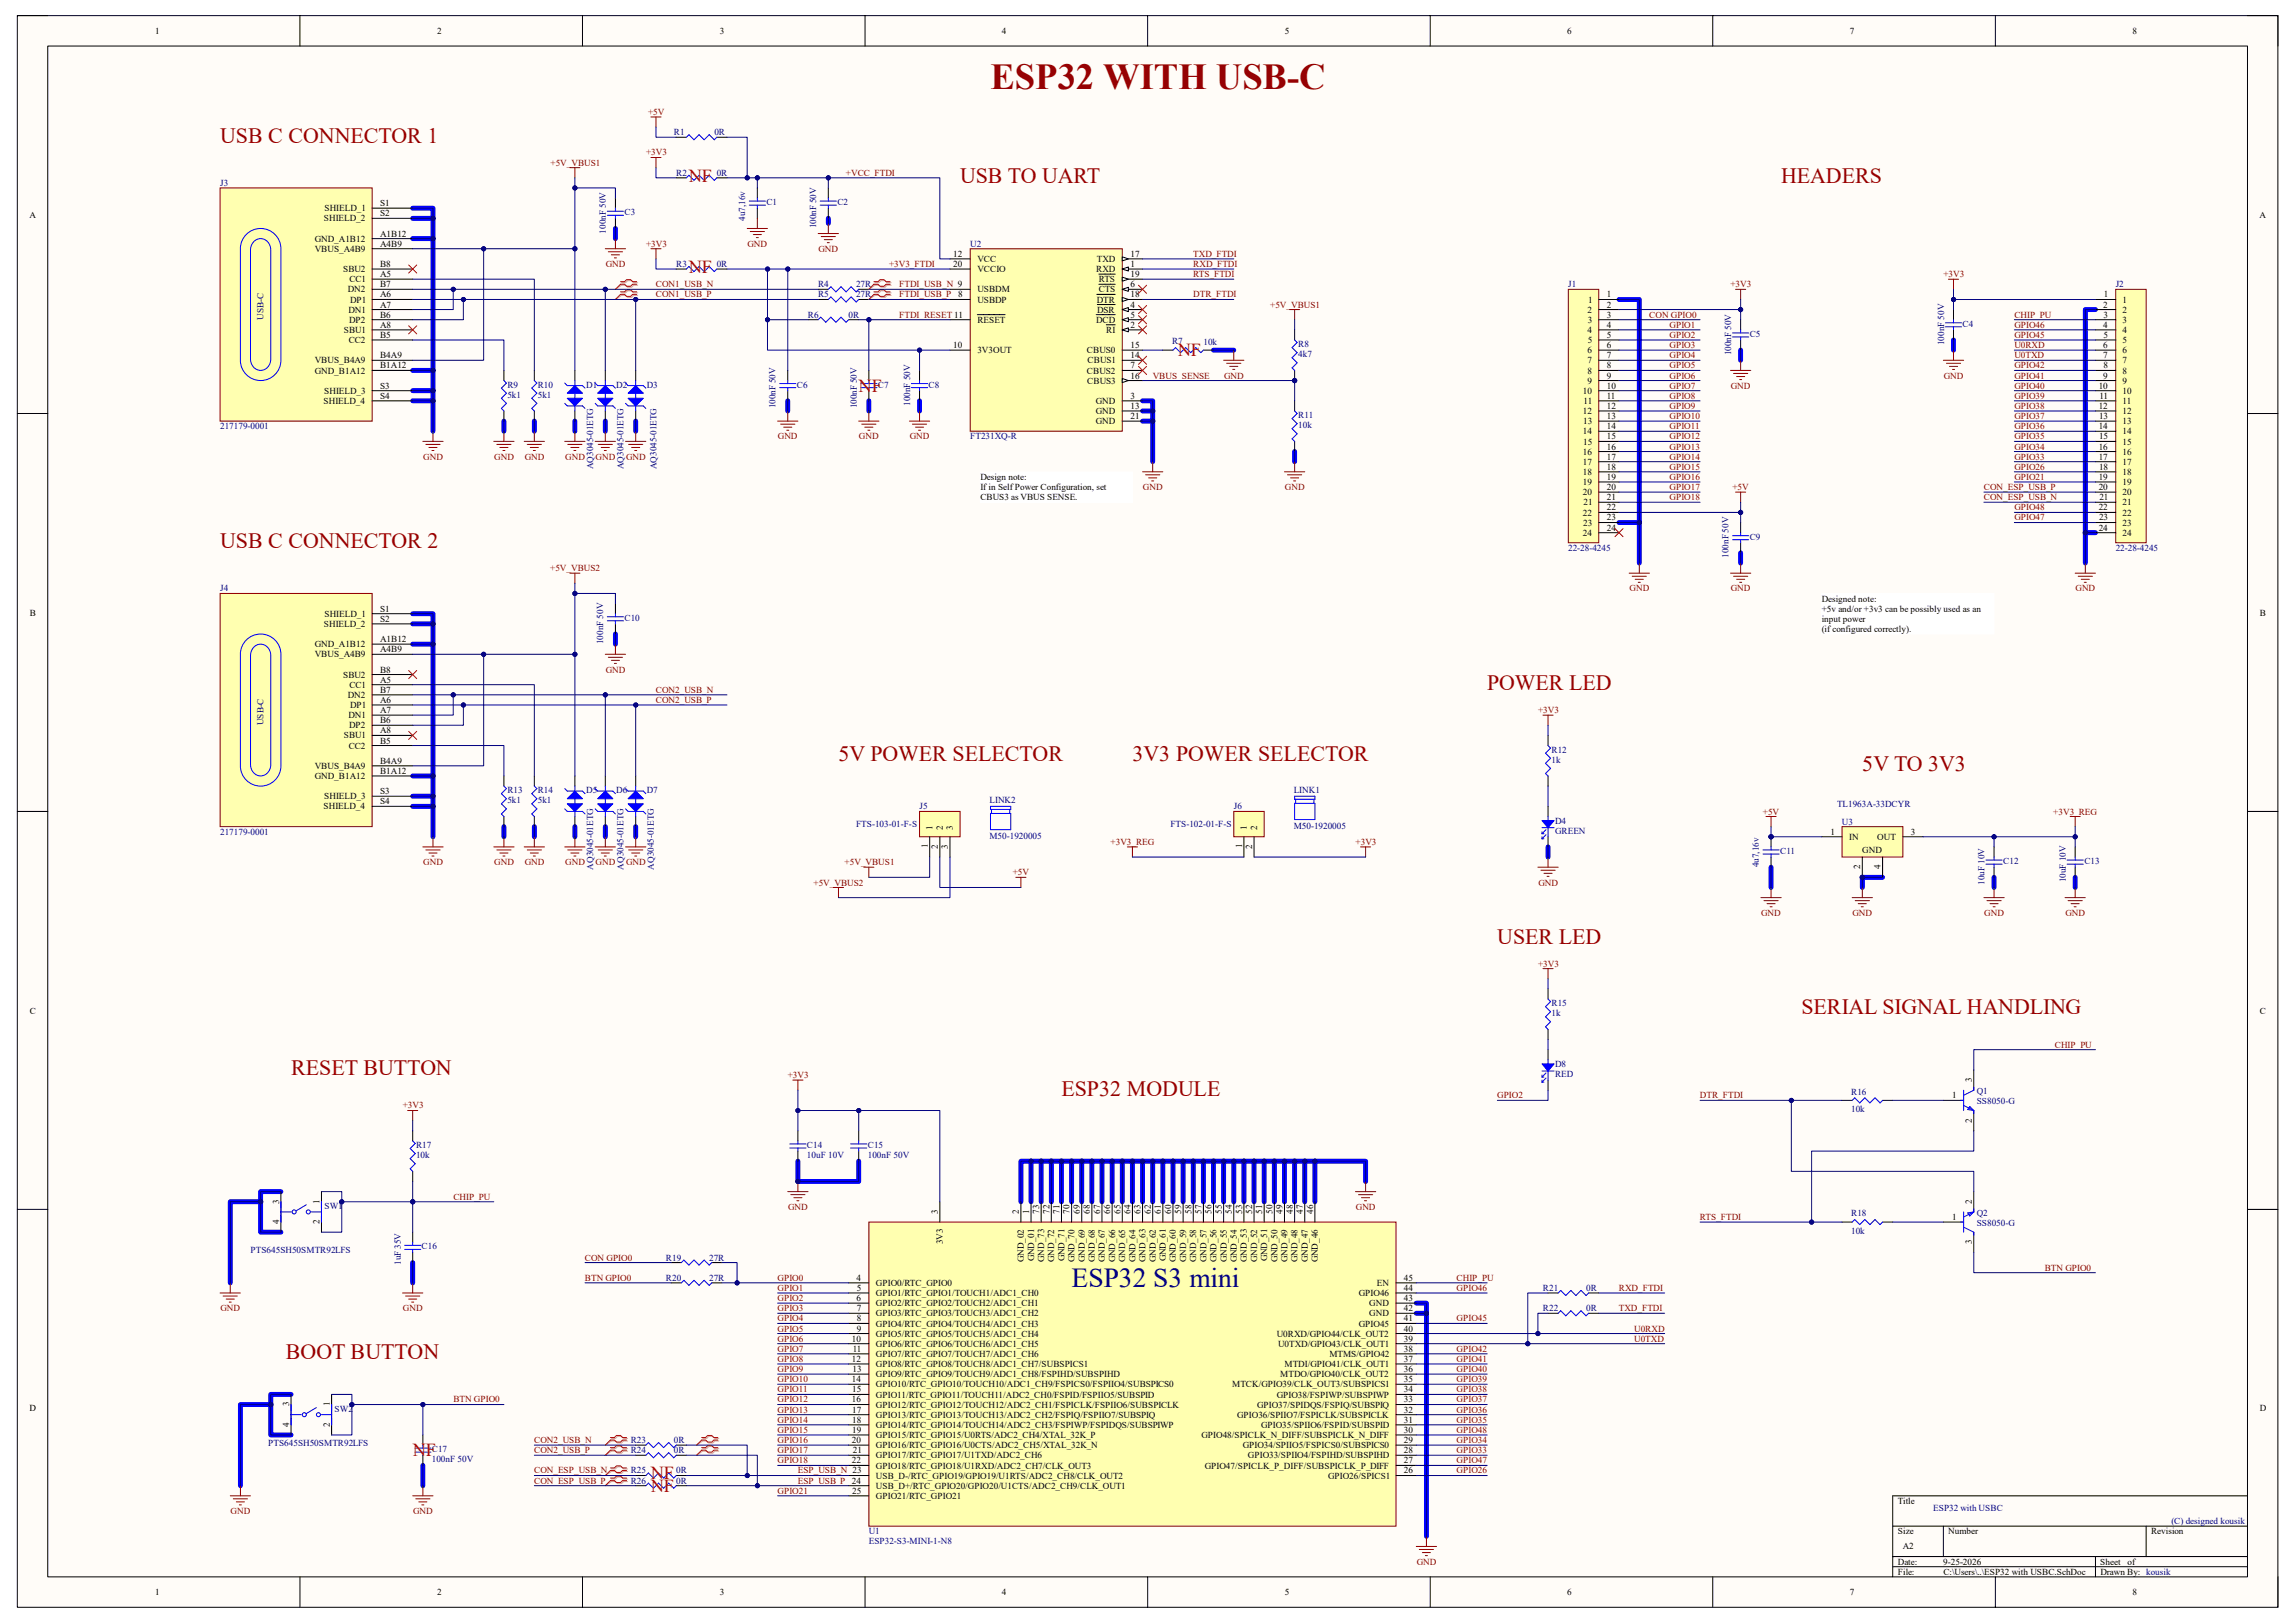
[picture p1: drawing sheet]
<svg xmlns="http://www.w3.org/2000/svg" width="297mm" height="210mm" viewBox="0 0 297 210" stroke-linecap="round" stroke-linejoin="round" font-family="sans-serif">
<defs><g id="words">
<text font-size="4.7" fill="#980000" x="128.2" y="11.5">ESP32 WITH USB-C</text>
<text font-size="3.6" fill="#000080" x="138.7" y="166.5">ESP32 S3 mini</text>
<g font-size="2.8" fill="#980000">
<text x="28.5" y="18.5">USB C CONNECTOR 1</text>
<text x="124.2" y="23.7">USB TO UART</text>
<text x="230.5" y="23.7">HEADERS</text>
<text x="28.5" y="71">USB C CONNECTOR 2</text>
<text x="192.4" y="89.3">POWER LED</text>
<text x="108.5" y="98.5">5V POWER SELECTOR</text>
<text x="146.6" y="98.5">3V3 POWER SELECTOR</text>
<text x="241" y="99.8">5V TO 3V3</text>
<text x="193.8" y="122.1">USER LED</text>
<text x="233.1" y="131.3">SERIAL SIGNAL HANDLING</text>
<text x="37.7" y="139.1">RESET BUTTON</text>
<text x="137.4" y="141.8">ESP32 MODULE</text>
<text x="37" y="175.9">BOOT BUTTON</text>
</g>
<g font-size="2.4" fill="#f00">
<text x="89.2" y="23.5">NF</text>
<text x="89.2" y="35.3">NF</text>
<text x="152.4" y="46.1">NF</text>
<text x="111.1" y="50.7">NF</text>
<text x="53.4" y="188.4">NF</text>
<text x="84.2" y="191.4">NF</text>
<text x="84.2" y="193">NF</text>
</g>
<g font-size="1.2">
<text x="20.1" y="4.4">1</text>
<text x="56.6" y="4.4">2</text>
<text x="93.2" y="4.4">3</text>
<text x="129.7" y="4.4">4</text>
<text x="166.3" y="4.4">5</text>
<text x="202.8" y="4.4">6</text>
<text x="239.4" y="4.4">7</text>
<text x="276" y="4.4">8</text>
<text x="3.8" y="28.2">A</text>
<text x="41.9" y="28.7">SHIELD_2</text>
<text x="42" y="27.3">SHIELD_1</text>
<text x="49.2" y="26.7">S1</text>
<text x="49.2" y="28">S2</text>
<text x="292.4" y="28.2">A</text>
<text x="40.7" y="31.3">GND_A1B12</text>
<text x="40.7" y="32.6">VBUS_A4B9</text>
<text x="44.4" y="35.2">SBU2</text>
<text x="49.2" y="30.6">A1B12</text>
<text x="49.2" y="31.9">A4B9</text>
<text x="49.2" y="35.9">A5</text>
<text x="49.2" y="34.5">B8</text>
<text x="123.4" y="33.2">12</text>
<text x="123.4" y="34.5">20</text>
<text x="126.5" y="33.9">VCC</text>
<text x="126.5" y="35.2">VCCIO</text>
<text x="141.9" y="35.2">RXD</text>
<text x="141.9" y="33.9">TXD</text>
<text x="146.3" y="35.9">19</text>
<text x="146.3" y="34.5">1</text>
<text x="146.3" y="33.2">17</text>
<text x="45" y="37.8">DN2</text>
<text x="45.1" y="40.5">DN1</text>
<text x="45.2" y="41.8">DP2</text>
<text x="45.2" y="36.5">CC1</text>
<text x="45.3" y="39.2">DP1</text>
<text x="49.2" y="38.5">A6</text>
<text x="49.2" y="39.8">A7</text>
<text x="49.2" y="41.1">B6</text>
<text x="49.2" y="37.2">B7</text>
<text x="124" y="38.5">8</text>
<text x="126.5" y="41.8">RESET</text>
<text x="126.5" y="37.8">USBDM</text>
<text x="126.5" y="39.2">USBDP</text>
<text x="141.9" y="41.8">DCD</text>
<text x="141.9" y="39.2">DTR</text>
<text x="142" y="40.5">DSR</text>
<text x="142.2" y="37.8">CTS</text>
<text x="142.2" y="36.5">RTS</text>
<text x="146.3" y="37.2">6</text>
<text x="146.3" y="41.1">5</text>
<text x="146.3" y="39.8">4</text>
<text x="146.3" y="38.5">18</text>
<text x="205.4" y="40.5">2</text>
<text x="205.5" y="41.8">3</text>
<text x="205.5" y="39.2">1</text>
<text x="207.9" y="38.5">1</text>
<text x="207.9" y="39.8">2</text>
<text x="207.9" y="41.1">3</text>
<text x="272.2" y="39.8">2</text>
<text x="272.2" y="41.1">3</text>
<text x="272.3" y="38.5">1</text>
<text x="274.7" y="39.2">1</text>
<text x="274.7" y="40.5">2</text>
<text x="274.7" y="41.8">3</text>
<text x="40.7" y="47">VBUS_B4A9</text>
<text x="44.5" y="43.1">SBU1</text>
<text x="45.1" y="44.4">CC2</text>
<text x="49.2" y="42.4">A8</text>
<text x="49.2" y="47.7">B1A12</text>
<text x="49.2" y="46.4">B4A9</text>
<text x="49.2" y="43.7">B5</text>
<text x="123.4" y="45">10</text>
<text x="126.5" y="45.7">3V3OUT</text>
<text x="140.7" y="45.7">CBUS0</text>
<text x="140.8" y="47">CBUS1</text>
<text x="143.2" y="43.1">RI</text>
<text x="146.3" y="45">15</text>
<text x="146.3" y="46.4">14</text>
<text x="146.3" y="47.7">7</text>
<text x="146.3" y="42.4">2</text>
<text x="205.4" y="43.1">4</text>
<text x="205.4" y="45.7">6</text>
<text x="205.4" y="47">7</text>
<text x="205.5" y="44.4">5</text>
<text x="207.9" y="42.4">4</text>
<text x="207.9" y="43.7">5</text>
<text x="207.9" y="45">6</text>
<text x="207.9" y="46.4">7</text>
<text x="207.9" y="47.7">8</text>
<text x="272.2" y="42.4">4</text>
<text x="272.2" y="45">6</text>
<text x="272.2" y="46.4">7</text>
<text x="272.2" y="43.7">5</text>
<text x="272.2" y="47.7">8</text>
<text x="274.7" y="43.1">4</text>
<text x="274.7" y="44.4">5</text>
<text x="274.7" y="45.7">6</text>
<text x="274.7" y="47">7</text>
<text x="40.7" y="48.3">GND_B1A12</text>
<text x="41.9" y="52.3">SHIELD_4</text>
<text x="42" y="51">SHIELD_3</text>
<text x="49.2" y="50.3">S3</text>
<text x="49.2" y="51.6">S4</text>
<text x="140.7" y="48.3">CBUS2</text>
<text x="140.7" y="49.7">CBUS3</text>
<text x="141.8" y="52.3">GND</text>
<text x="141.8" y="53.6">GND</text>
<text x="146.3" y="49">16</text>
<text x="146.3" y="51.6">3</text>
<text x="146.3" y="52.9">13</text>
<text x="204.9" y="51">10</text>
<text x="204.9" y="53.6">12</text>
<text x="204.9" y="52.3">11</text>
<text x="205.4" y="48.3">8</text>
<text x="205.4" y="49.7">9</text>
<text x="207.9" y="49">9</text>
<text x="207.9" y="50.3">10</text>
<text x="207.9" y="51.6">11</text>
<text x="207.9" y="52.9">12</text>
<text x="271.6" y="50.3">10</text>
<text x="271.6" y="52.9">12</text>
<text x="271.7" y="51.6">11</text>
<text x="272.2" y="49">9</text>
<text x="274.7" y="48.3">8</text>
<text x="274.7" y="49.7">9</text>
<text x="274.7" y="51">10</text>
<text x="274.7" y="52.3">11</text>
<text x="274.7" y="53.6">12</text>
<text x="141.8" y="54.9">GND</text>
<text x="146.3" y="54.2">21</text>
<text x="204.9" y="56.2">14</text>
<text x="204.9" y="58.8">16</text>
<text x="204.9" y="54.9">13</text>
<text x="204.9" y="57.5">15</text>
<text x="207.9" y="54.2">13</text>
<text x="207.9" y="55.5">14</text>
<text x="207.9" y="56.9">15</text>
<text x="207.9" y="58.2">16</text>
<text x="207.9" y="59.5">17</text>
<text x="271.6" y="55.5">14</text>
<text x="271.6" y="58.2">16</text>
<text x="271.6" y="59.5">17</text>
<text x="271.7" y="54.2">13</text>
<text x="271.7" y="56.9">15</text>
<text x="274.7" y="54.9">13</text>
<text x="274.7" y="56.2">14</text>
<text x="274.7" y="57.5">15</text>
<text x="274.7" y="58.8">16</text>
<text x="126.9" y="62.1">Design note:</text>
<text x="126.9" y="63.4">If in Self Power Configuration, set</text>
<text x="126.9" y="64.7">CBUS3 as VBUS SENSE.</text>
<text x="204.9" y="60.2">17</text>
<text x="204.9" y="61.5">18</text>
<text x="204.9" y="62.8">19</text>
<text x="204.9" y="64.1">20</text>
<text x="204.9" y="65.4">21</text>
<text x="207.9" y="60.8">18</text>
<text x="207.9" y="62.1">19</text>
<text x="207.9" y="63.4">20</text>
<text x="207.9" y="64.7">21</text>
<text x="271.6" y="62.1">19</text>
<text x="271.6" y="63.4">20</text>
<text x="271.7" y="60.8">18</text>
<text x="271.7" y="64.7">21</text>
<text x="274.7" y="60.2">17</text>
<text x="274.7" y="61.5">18</text>
<text x="274.7" y="62.8">19</text>
<text x="274.7" y="64.1">20</text>
<text x="274.7" y="65.4">21</text>
<text x="204.9" y="66.7">22</text>
<text x="204.9" y="69.3">24</text>
<text x="204.9" y="68">23</text>
<text x="207.9" y="66">22</text>
<text x="207.9" y="67.4">23</text>
<text x="207.9" y="68.7">24</text>
<text x="271.6" y="66">22</text>
<text x="271.6" y="68.7">24</text>
<text x="271.7" y="67.4">23</text>
<text x="274.7" y="66.7">22</text>
<text x="274.7" y="68">23</text>
<text x="274.7" y="69.3">24</text>
<text x="235.8" y="77.9">Designed note:</text>
<text x="3.9" y="79.7">B</text>
<text x="40.7" y="83.7">GND_A1B12</text>
<text x="41.9" y="81.1">SHIELD_2</text>
<text x="42" y="79.8">SHIELD_1</text>
<text x="49.2" y="83.1">A1B12</text>
<text x="49.2" y="79.2">S1</text>
<text x="49.2" y="80.5">S2</text>
<text x="235.8" y="79.2">+5v and/or +3v3 can be possibly used as an</text>
<text x="235.8" y="80.5">input power</text>
<text x="235.8" y="81.8">(if configured correctly).</text>
<text x="292.5" y="79.7">B</text>
<text x="40.7" y="85">VBUS_A4B9</text>
<text x="44.4" y="87.7">SBU2</text>
<text x="45.2" y="89">CC1</text>
<text x="49.2" y="84.4">A4B9</text>
<text x="49.2" y="88.3">A5</text>
<text x="49.2" y="89.7">B7</text>
<text x="49.2" y="87">B8</text>
<text x="44.5" y="95.5">SBU1</text>
<text x="45" y="90.3">DN2</text>
<text x="45.1" y="92.9">DN1</text>
<text x="45.2" y="94.2">DP2</text>
<text x="45.3" y="91.6">DP1</text>
<text x="49.2" y="91">A6</text>
<text x="49.2" y="92.3">A7</text>
<text x="49.2" y="94.9">A8</text>
<text x="49.2" y="93.6">B6</text>
<text x="40.7" y="100.8">GND_B1A12</text>
<text x="40.7" y="99.5">VBUS_B4A9</text>
<text x="45.1" y="96.9">CC2</text>
<text x="49.2" y="100.2">B1A12</text>
<text x="49.2" y="98.8">B4A9</text>
<text x="49.2" y="96.2">B5</text>
<text x="41.9" y="104.7">SHIELD_4</text>
<text x="42" y="103.4">SHIELD_3</text>
<text x="49.2" y="102.8">S3</text>
<text x="49.2" y="104.1">S4</text>
<text x="120.7" y="107.4" transform="rotate(-90 120.7 107.4)">1</text>
<text x="122" y="107.4" transform="rotate(-90 122 107.4)">2</text>
<text x="123.3" y="107.4" transform="rotate(-90 123.3 107.4)">3</text>
<text x="161.4" y="107.4" transform="rotate(-90 161.4 107.4)">1</text>
<text x="162.7" y="107.4" transform="rotate(-90 162.7 107.4)">2</text>
<text x="120.1" y="109.8" transform="rotate(-90 120.1 109.8)">1</text>
<text x="121.4" y="109.9" transform="rotate(-90 121.4 109.9)">2</text>
<text x="122.7" y="109.8" transform="rotate(-90 122.7 109.8)">3</text>
<text x="160.7" y="109.8" transform="rotate(-90 160.7 109.8)">1</text>
<text x="162.1" y="109.9" transform="rotate(-90 162.1 109.9)">2</text>
<text x="236.9" y="108">1</text>
<text x="239.3" y="108.7">IN</text>
<text x="240.8" y="112.5" transform="rotate(-90 240.8 112.5)">2</text>
<text x="241" y="110.4">GND</text>
<text x="243" y="108.7">OUT</text>
<text x="243.4" y="112.5" transform="rotate(-90 243.4 112.5)">4</text>
<text x="247.3" y="108">3</text>
<text x="3.9" y="131.1">C</text>
<text x="292.4" y="131.1">C</text>
<text x="252.6" y="142.1">1</text>
<text x="255.2" y="140" transform="rotate(-90 255.2 140)">3</text>
<text x="255.2" y="145.3" transform="rotate(-90 255.2 145.3)">2</text>
<text x="36.1" y="155.8" transform="rotate(-90 36.1 155.8)">3</text>
<text x="41.4" y="155.8" transform="rotate(-90 41.4 155.8)">1</text>
<text x="255.2" y="155.8" transform="rotate(-90 255.2 155.8)">2</text>
<text x="36.1" y="158.4" transform="rotate(-90 36.1 158.4)">4</text>
<text x="41.4" y="158.4" transform="rotate(-90 41.4 158.4)">2</text>
<text x="121.4" y="157.1" transform="rotate(-90 121.4 157.1)">3</text>
<text x="122" y="161" transform="rotate(-90 122 161)">3V3</text>
<text x="131.9" y="157.1" transform="rotate(-90 131.9 157.1)">2</text>
<text x="133.2" y="157.1" transform="rotate(-90 133.2 157.1)">1</text>
<text x="134.5" y="157.1" transform="rotate(-90 134.5 157.1)">73</text>
<text x="135.8" y="157.1" transform="rotate(-90 135.8 157.1)">72</text>
<text x="137.1" y="157.1" transform="rotate(-90 137.1 157.1)">71</text>
<text x="138.4" y="157.1" transform="rotate(-90 138.4 157.1)">70</text>
<text x="139.7" y="157.1" transform="rotate(-90 139.7 157.1)">69</text>
<text x="141.1" y="157.1" transform="rotate(-90 141.1 157.1)">68</text>
<text x="142.4" y="157.1" transform="rotate(-90 142.4 157.1)">67</text>
<text x="143.7" y="157.1" transform="rotate(-90 143.7 157.1)">66</text>
<text x="145" y="157.1" transform="rotate(-90 145 157.1)">65</text>
<text x="146.3" y="157.1" transform="rotate(-90 146.3 157.1)">64</text>
<text x="147.6" y="157.1" transform="rotate(-90 147.6 157.1)">63</text>
<text x="148.9" y="157.1" transform="rotate(-90 148.9 157.1)">62</text>
<text x="150.2" y="157.1" transform="rotate(-90 150.2 157.1)">61</text>
<text x="151.6" y="157.1" transform="rotate(-90 151.6 157.1)">60</text>
<text x="152.9" y="157.1" transform="rotate(-90 152.9 157.1)">59</text>
<text x="154.2" y="157.1" transform="rotate(-90 154.2 157.1)">58</text>
<text x="155.5" y="157.1" transform="rotate(-90 155.5 157.1)">57</text>
<text x="156.8" y="157.1" transform="rotate(-90 156.8 157.1)">56</text>
<text x="158.1" y="157.1" transform="rotate(-90 158.1 157.1)">55</text>
<text x="159.4" y="157.1" transform="rotate(-90 159.4 157.1)">54</text>
<text x="160.7" y="157.1" transform="rotate(-90 160.7 157.1)">53</text>
<text x="162.1" y="157.1" transform="rotate(-90 162.1 157.1)">52</text>
<text x="163.4" y="157.1" transform="rotate(-90 163.4 157.1)">51</text>
<text x="164.7" y="157.1" transform="rotate(-90 164.7 157.1)">50</text>
<text x="166" y="157.1" transform="rotate(-90 166 157.1)">49</text>
<text x="167.3" y="157.1" transform="rotate(-90 167.3 157.1)">48</text>
<text x="168.6" y="157.1" transform="rotate(-90 168.6 157.1)">47</text>
<text x="169.9" y="157.1" transform="rotate(-90 169.9 157.1)">46</text>
<text x="252.6" y="157.9">1</text>
<text x="255.2" y="161" transform="rotate(-90 255.2 161)">3</text>
<text x="110.8" y="165.7">4</text>
<text x="110.9" y="167">5</text>
<text x="113.4" y="166.4">GPIO0/RTC_GPIO0</text>
<text x="113.4" y="167.7">GPIO1/RTC_GPIO1/TOUCH1/ADC1_CH0</text>
<text x="132.5" y="163.3" transform="rotate(-90 132.5 163.3)">GND_02</text>
<text x="133.8" y="163.2" transform="rotate(-90 133.8 163.2)">GND_01</text>
<text x="135.1" y="163.3" transform="rotate(-90 135.1 163.3)">GND_73</text>
<text x="136.4" y="163.3" transform="rotate(-90 136.4 163.3)">GND_72</text>
<text x="137.8" y="163.2" transform="rotate(-90 137.8 163.2)">GND_71</text>
<text x="139.1" y="163.4" transform="rotate(-90 139.1 163.4)">GND_70</text>
<text x="140.4" y="163.3" transform="rotate(-90 140.4 163.3)">GND_69</text>
<text x="141.7" y="163.3" transform="rotate(-90 141.7 163.3)">GND_68</text>
<text x="143" y="163.3" transform="rotate(-90 143 163.3)">GND_67</text>
<text x="144.3" y="163.4" transform="rotate(-90 144.3 163.4)">GND_66</text>
<text x="145.6" y="163.3" transform="rotate(-90 145.6 163.3)">GND_65</text>
<text x="146.9" y="163.4" transform="rotate(-90 146.9 163.4)">GND_64</text>
<text x="148.3" y="163.3" transform="rotate(-90 148.3 163.3)">GND_63</text>
<text x="149.6" y="163.3" transform="rotate(-90 149.6 163.3)">GND_62</text>
<text x="150.9" y="163.2" transform="rotate(-90 150.9 163.2)">GND_61</text>
<text x="152.2" y="163.4" transform="rotate(-90 152.2 163.4)">GND_60</text>
<text x="153.5" y="163.3" transform="rotate(-90 153.5 163.3)">GND_59</text>
<text x="154.8" y="163.3" transform="rotate(-90 154.8 163.3)">GND_58</text>
<text x="156.1" y="163.3" transform="rotate(-90 156.1 163.3)">GND_57</text>
<text x="157.4" y="163.4" transform="rotate(-90 157.4 163.4)">GND_56</text>
<text x="158.8" y="163.3" transform="rotate(-90 158.8 163.3)">GND_55</text>
<text x="160.1" y="163.4" transform="rotate(-90 160.1 163.4)">GND_54</text>
<text x="161.4" y="163.3" transform="rotate(-90 161.4 163.3)">GND_53</text>
<text x="162.7" y="163.3" transform="rotate(-90 162.7 163.3)">GND_52</text>
<text x="164" y="163.2" transform="rotate(-90 164 163.2)">GND_51</text>
<text x="165.3" y="163.4" transform="rotate(-90 165.3 163.4)">GND_50</text>
<text x="166.6" y="163.3" transform="rotate(-90 166.6 163.3)">GND_49</text>
<text x="167.9" y="163.3" transform="rotate(-90 167.9 163.3)">GND_48</text>
<text x="169.3" y="163.3" transform="rotate(-90 169.3 163.3)">GND_47</text>
<text x="170.6" y="163.4" transform="rotate(-90 170.6 163.4)">GND_46</text>
<text x="175.9" y="167.7">GPIO46</text>
<text x="178.2" y="166.4">EN</text>
<text x="181.7" y="167">44</text>
<text x="181.7" y="165.7">45</text>
<text x="110.2" y="173.6">10</text>
<text x="110.8" y="168.4">6</text>
<text x="110.9" y="169.7">7</text>
<text x="110.9" y="171">8</text>
<text x="110.9" y="172.3">9</text>
<text x="113.4" y="169">GPIO2/RTC_GPIO2/TOUCH2/ADC1_CH1</text>
<text x="113.4" y="170.3">GPIO3/RTC_GPIO3/TOUCH3/ADC1_CH2</text>
<text x="113.4" y="171.7">GPIO4/RTC_GPIO4/TOUCH4/ADC1_CH3</text>
<text x="113.4" y="173">GPIO5/RTC_GPIO5/TOUCH5/ADC1_CH4</text>
<text x="165.2" y="173">U0RXD/GPIO44/CLK_OUT2</text>
<text x="175.9" y="171.7">GPIO45</text>
<text x="177.2" y="170.3">GND</text>
<text x="177.2" y="169">GND</text>
<text x="181.7" y="173.6">39</text>
<text x="181.7" y="172.3">40</text>
<text x="181.7" y="171">41</text>
<text x="181.7" y="169.7">42</text>
<text x="181.7" y="168.4">43</text>
<text x="110.2" y="176.2">12</text>
<text x="110.2" y="178.9">14</text>
<text x="110.3" y="177.5">13</text>
<text x="110.4" y="174.9">11</text>
<text x="113.4" y="174.3">GPIO6/RTC_GPIO6/TOUCH6/ADC1_CH5</text>
<text x="113.4" y="175.6">GPIO7/RTC_GPIO7/TOUCH7/ADC1_CH6</text>
<text x="113.4" y="176.9">GPIO8/RTC_GPIO8/TOUCH8/ADC1_CH7/SUBSPICS1</text>
<text x="113.4" y="178.2">GPIO9/RTC_GPIO9/TOUCH9/ADC1_CH8/FSPIHD/SUBSPIHD</text>
<text x="113.4" y="179.5">GPIO10/RTC_GPIO10/TOUCH10/ADC1_CH9/FSPICS0/FSPIIO4/SUBSPICS0</text>
<text x="159.5" y="179.5">MTCK/GPIO39/CLK_OUT3/SUBSPICS1</text>
<text x="165.4" y="174.3">U0TXD/GPIO43/CLK_OUT1</text>
<text x="165.7" y="178.2">MTDO/GPIO40/CLK_OUT2</text>
<text x="166.2" y="176.9">MTDI/GPIO41/CLK_OUT1</text>
<text x="172" y="175.6">MTMS/GPIO42</text>
<text x="181.7" y="178.9">35</text>
<text x="181.7" y="177.5">36</text>
<text x="181.7" y="176.2">37</text>
<text x="181.7" y="174.9">38</text>
<text x="3.8" y="182.6">D</text>
<text x="37.4" y="184.7" transform="rotate(-90 37.4 184.7)">4</text>
<text x="37.4" y="182" transform="rotate(-90 37.4 182)">3</text>
<text x="42.7" y="184.7" transform="rotate(-90 42.7 184.7)">2</text>
<text x="42.7" y="182" transform="rotate(-90 42.7 182)">1</text>
<text x="110.2" y="181.5">16</text>
<text x="110.3" y="180.2">15</text>
<text x="110.3" y="182.8">17</text>
<text x="110.3" y="184.1">18</text>
<text x="110.3" y="185.4">19</text>
<text x="113.4" y="180.8">GPIO11/RTC_GPIO11/TOUCH11/ADC2_CH0/FSPID/FSPIIO5/SUBSPID</text>
<text x="113.4" y="182.2">GPIO12/RTC_GPIO12/TOUCH12/ADC2_CH1/FSPICLK/FSPIIO6/SUBSPICLK</text>
<text x="113.4" y="183.5">GPIO13/RTC_GPIO13/TOUCH13/ADC2_CH2/FSPIQ/FSPIIO7/SUBSPIQ</text>
<text x="113.4" y="184.8">GPIO14/RTC_GPIO14/TOUCH14/ADC2_CH3/FSPIWP/FSPIDQS/SUBSPIWP</text>
<text x="160.1" y="183.5">GPIO36/SPIIO7/FSPICLK/SUBSPICLK</text>
<text x="162.7" y="182.2">GPIO37/SPIDQS/FSPIQ/SUBSPIQ</text>
<text x="163.2" y="184.8">GPIO35/SPIIO6/FSPID/SUBSPID</text>
<text x="165.2" y="180.8">GPIO38/FSPIWP/SUBSPIWP</text>
<text x="181.7" y="185.4">30</text>
<text x="181.7" y="184.1">31</text>
<text x="181.7" y="182.8">32</text>
<text x="181.7" y="181.5">33</text>
<text x="181.7" y="180.2">34</text>
<text x="292.4" y="182.6">D</text>
<text x="110.2" y="186.7">20</text>
<text x="110.2" y="189.4">22</text>
<text x="110.4" y="188">21</text>
<text x="113.4" y="186.1">GPIO15/RTC_GPIO15/U0RTS/ADC2_CH4/XTAL_32K_P</text>
<text x="113.4" y="187.4">GPIO16/RTC_GPIO16/U0CTS/ADC2_CH5/XTAL_32K_N</text>
<text x="113.4" y="188.7">GPIO17/RTC_GPIO17/U1TXD/ADC2_CH6</text>
<text x="113.4" y="190">GPIO18/RTC_GPIO18/U1RXD/ADC2_CH7/CLK_OUT3</text>
<text x="113.4" y="191.3">USB_D-/RTC_GPIO19/GPIO19/U1RTS/ADC2_CH8/CLK_OUT2</text>
<text x="155.5" y="186.1">GPIO48/SPICLK_N_DIFF/SUBSPICLK_N_DIFF</text>
<text x="155.9" y="190">GPIO47/SPICLK_P_DIFF/SUBSPICLK_P_DIFF</text>
<text x="160.8" y="187.4">GPIO34/SPIIO5/FSPICS0/SUBSPICS0</text>
<text x="161.5" y="188.7">GPIO33/SPIIO4/FSPIHD/SUBSPIHD</text>
<text x="171.9" y="191.3">GPIO26/SPICS1</text>
<text x="181.7" y="190.7">26</text>
<text x="181.7" y="189.4">27</text>
<text x="181.7" y="188">28</text>
<text x="181.7" y="186.7">29</text>
<text x="110.3" y="193.3">25</text>
<text x="113.4" y="192.7">USB_D+/RTC_GPIO20/GPIO20/U1CTS/ADC2_CH9/CLK_OUT1</text>
<text x="113.4" y="193.9">GPIO21/RTC_GPIO21</text>
<text x="245.6" y="194.6">Title</text>
<text x="245.6" y="198.5">Size</text>
<text x="245.6" y="202.5">Date:</text>
<text x="245.6" y="203.8">File:</text>
<text x="246.3" y="200.5">A2</text>
<text x="251.5" y="202.5">9-25-2026</text>
<text x="251.5" y="203.8">C:\Users\..\ESP32 with USBC.SchDoc</text>
<text x="252.1" y="198.5">Number</text>
<text x="271.8" y="202.5">Sheet</text>
<text x="271.8" y="203.8">Drawn By: kousik</text>
<text x="275.3" y="202.5">of</text>
<text x="278.4" y="198.5">Revision</text>
<text x="20.1" y="206.4">1</text>
<text x="56.6" y="206.4">2</text>
<text x="93.2" y="206.4">3</text>
<text x="129.7" y="206.4">4</text>
<text x="166.3" y="206.4">5</text>
<text x="202.8" y="206.4">6</text>
<text x="239.4" y="206.4">7</text>
<text x="276" y="206.4">8</text>
</g>
<g font-size="1.2" fill="#800000">
<text x="83.9" y="14.9">+5V</text>
<text x="71.2" y="21.4">+5V_VBUS1</text>
<text x="83.6" y="20.1">+3V3</text>
<text x="109.5" y="22.7">+VCC_FTDI</text>
<text x="78.4" y="34.5">GND</text>
<text x="83.6" y="31.9">+3V3</text>
<text x="96.7" y="31.9">GND</text>
<text x="105.9" y="32.6">GND</text>
<text x="115.1" y="34.5">+3V3_FTDI</text>
<text x="154.4" y="33.2">TXD_FTDI</text>
<text x="154.4" y="34.5">RXD_FTDI</text>
<text x="154.4" y="35.9">RTS_FTDI</text>
<text x="251.5" y="35.9">+3V3</text>
<text x="84.9" y="37.2">CON1_USB_N</text>
<text x="84.9" y="38.5">CON1_USB_P</text>
<text x="116.4" y="37.2">FTDI_USB_N 9</text>
<text x="116.4" y="38.5">FTDI_USB_P</text>
<text x="116.4" y="41.1">FTDI_RESET 11</text>
<text x="154.4" y="38.5">DTR_FTDI</text>
<text x="164.4" y="39.8">+5V_VBUS1</text>
<text x="213.4" y="41.1">CON GPIO0</text>
<text x="223.9" y="37.2">+3V3</text>
<text x="260.7" y="41.1">CHIP_PU</text>
<text x="216.1" y="42.4">GPIO1</text>
<text x="216.1" y="43.7">GPIO2</text>
<text x="216.1" y="45">GPIO3</text>
<text x="216.1" y="46.4">GPIO4</text>
<text x="216.1" y="47.7">GPIO5</text>
<text x="260.7" y="47.7">GPIO42</text>
<text x="260.7" y="43.7">GPIO45</text>
<text x="260.7" y="42.4">GPIO46</text>
<text x="260.7" y="45">U0RXD</text>
<text x="260.7" y="46.4">U0TXD</text>
<text x="149.2" y="49">VBUS_SENSE</text>
<text x="158.4" y="49">GND</text>
<text x="216.1" y="49">GPIO6</text>
<text x="216.1" y="50.3">GPIO7</text>
<text x="216.1" y="51.6">GPIO8</text>
<text x="216.1" y="52.9">GPIO9</text>
<text x="224" y="50.3">GND</text>
<text x="251.5" y="49">GND</text>
<text x="260.7" y="52.9">GPIO38</text>
<text x="260.7" y="51.6">GPIO39</text>
<text x="260.7" y="50.3">GPIO40</text>
<text x="260.7" y="49">GPIO41</text>
<text x="54.8" y="59.5">GND</text>
<text x="64" y="59.5">GND</text>
<text x="67.9" y="59.5">GND</text>
<text x="73.2" y="59.5">GND</text>
<text x="77.1" y="59.5">GND</text>
<text x="81" y="59.5">GND</text>
<text x="100.7" y="56.9">GND</text>
<text x="111.2" y="56.9">GND</text>
<text x="117.7" y="56.9">GND</text>
<text x="216.1" y="54.2">GPIO10</text>
<text x="216.1" y="55.5">GPIO11</text>
<text x="216.1" y="56.9">GPIO12</text>
<text x="216.1" y="58.2">GPIO13</text>
<text x="216.1" y="59.5">GPIO14</text>
<text x="260.7" y="59.5">GPIO33</text>
<text x="260.7" y="58.2">GPIO34</text>
<text x="260.7" y="56.9">GPIO35</text>
<text x="260.7" y="55.5">GPIO36</text>
<text x="260.7" y="54.2">GPIO37</text>
<text x="147.9" y="63.4">GND</text>
<text x="166.3" y="63.4">GND</text>
<text x="216.1" y="60.8">GPIO15</text>
<text x="216.1" y="62.1">GPIO16</text>
<text x="216.1" y="63.4">GPIO17</text>
<text x="216.1" y="64.7">GPIO18</text>
<text x="224.2" y="63.4">+5V</text>
<text x="256.8" y="64.7">CON_ESP_USB_N</text>
<text x="256.8" y="63.4">CON_ESP_USB_P</text>
<text x="260.7" y="62.1">GPIO21</text>
<text x="260.7" y="60.8">GPIO26</text>
<text x="260.7" y="67.4">GPIO47</text>
<text x="260.7" y="66">GPIO48</text>
<text x="71.2" y="73.9">+5V_VBUS2</text>
<text x="210.9" y="76.5">GND</text>
<text x="224" y="76.5">GND</text>
<text x="268.6" y="76.5">GND</text>
<text x="78.4" y="87">GND</text>
<text x="84.9" y="89.7">CON2_USB_N</text>
<text x="84.9" y="91">CON2_USB_P</text>
<text x="199.1" y="92.3">+3V3</text>
<text x="228.1" y="105.4">+5V</text>
<text x="265.7" y="105.4">+3V3_REG</text>
<text x="54.8" y="112">GND</text>
<text x="64" y="112">GND</text>
<text x="67.9" y="112">GND</text>
<text x="73.2" y="112">GND</text>
<text x="77.1" y="112">GND</text>
<text x="81" y="112">GND</text>
<text x="109.3" y="112">+5V_VBUS1</text>
<text x="131.1" y="113.3">+5V</text>
<text x="143.7" y="109.3">+3V3_REG</text>
<text x="175.4" y="109.3">+3V3</text>
<text x="105.3" y="114.6">+5V_VBUS2</text>
<text x="199.1" y="114.6">GND</text>
<text x="227.9" y="118.5">GND</text>
<text x="239.7" y="118.5">GND</text>
<text x="256.8" y="118.5">GND</text>
<text x="267.3" y="118.5">GND</text>
<text x="199.1" y="125.1">+3V3</text>
<text x="265.9" y="135.6">CHIP_PU</text>
<text x="52.1" y="143.4">+3V3</text>
<text x="101.9" y="139.5">+3V3</text>
<text x="193.8" y="142.1">GPIO2</text>
<text x="220" y="142.1">DTR_FTDI</text>
<text x="58.7" y="155.2">CHIP_PU</text>
<text x="102" y="156.5">GND</text>
<text x="175.5" y="156.5">GND</text>
<text x="220" y="157.9">RTS_FTDI</text>
<text x="75.7" y="163.1">CON GPIO0</text>
<text x="75.7" y="165.7">BTN GPIO0</text>
<text x="100.6" y="165.7">GPIO0</text>
<text x="100.6" y="167">GPIO1</text>
<text x="188.5" y="167">GPIO46</text>
<text x="188.5" y="165.7">CHIP_PU</text>
<text x="209.5" y="167">RXD_FTDI</text>
<text x="264.6" y="164.4">BTN GPIO0</text>
<text x="28.5" y="169.7">GND</text>
<text x="52.2" y="169.7">GND</text>
<text x="100.6" y="168.4">GPIO2</text>
<text x="100.6" y="169.7">GPIO3</text>
<text x="100.6" y="171">GPIO4</text>
<text x="100.6" y="172.3">GPIO5</text>
<text x="100.6" y="173.6">GPIO6</text>
<text x="188.5" y="171">GPIO45</text>
<text x="209.5" y="169.7">TXD_FTDI</text>
<text x="211.5" y="173.6">U0TXD</text>
<text x="211.5" y="172.3">U0RXD</text>
<text x="100.6" y="174.9">GPIO7</text>
<text x="100.6" y="176.2">GPIO8</text>
<text x="100.6" y="177.5">GPIO9</text>
<text x="100.6" y="178.9">GPIO10</text>
<text x="188.5" y="178.9">GPIO39</text>
<text x="188.5" y="177.5">GPIO40</text>
<text x="188.5" y="176.2">GPIO41</text>
<text x="188.5" y="174.9">GPIO42</text>
<text x="58.7" y="181.5">BTN GPIO0</text>
<text x="100.6" y="180.2">GPIO11</text>
<text x="100.6" y="181.5">GPIO12</text>
<text x="100.6" y="182.8">GPIO13</text>
<text x="100.6" y="184.1">GPIO14</text>
<text x="100.6" y="185.4">GPIO15</text>
<text x="188.5" y="184.1">GPIO35</text>
<text x="188.5" y="182.8">GPIO36</text>
<text x="188.5" y="181.5">GPIO37</text>
<text x="188.5" y="180.2">GPIO38</text>
<text x="188.5" y="185.4">GPIO48</text>
<text x="69.1" y="186.7">CON2_USB_N</text>
<text x="69.1" y="188">CON2_USB_P</text>
<text x="69.1" y="190.7">CON_ESP_USB_N</text>
<text x="69.1" y="192">CON_ESP_USB_P</text>
<text x="100.6" y="186.7">GPIO16</text>
<text x="100.6" y="188">GPIO17</text>
<text x="100.6" y="189.4">GPIO18</text>
<text x="103.3" y="190.7">ESP_USB_N 23</text>
<text x="103.3" y="192">ESP_USB_P 24</text>
<text x="188.5" y="190.7">GPIO26</text>
<text x="188.5" y="186.7">GPIO34</text>
<text x="188.5" y="189.4">GPIO47</text>
<text x="188.5" y="188">GPIO33</text>
<text x="29.8" y="195.9">GND</text>
<text x="53.5" y="195.9">GND</text>
<text x="100.6" y="193.3">GPIO21</text>
<text x="183.3" y="202.5">GND</text>
</g>
<g font-size="1.2" fill="#000080">
<text x="87.2" y="17.5">R1</text>
<text x="92.5" y="17.5">0R</text>
<text x="87.5" y="22.7">R2</text>
<text x="92.8" y="22.7">0R</text>
<text x="28.5" y="24">J3</text>
<text x="80.8" y="27.9">C3</text>
<text x="96.4" y="28.6" transform="rotate(-90 96.4 28.6)">4u7,16v</text>
<text x="99.2" y="26.5">C1</text>
<text x="105.6" y="29.5" transform="rotate(-90 105.6 29.5)">100nF 50V</text>
<text x="108.4" y="26.5">C2</text>
<text x="78.4" y="30.2" transform="rotate(-90 78.4 30.2)">100nF 50V</text>
<text x="87.5" y="34.5">R3</text>
<text x="92.8" y="34.5">0R</text>
<text x="125.6" y="31.9">U2</text>
<text x="34.1" y="41.4" transform="rotate(-90 34.1 41.4)">USB-C</text>
<text x="104.6" y="41.1">R6</text>
<text x="105.9" y="37.2">R4</text>
<text x="105.9" y="38.5">R5</text>
<text x="109.8" y="41.1">0R</text>
<text x="110.8" y="37.2">27R</text>
<text x="110.8" y="38.5">27R</text>
<text x="202.9" y="37.2">J1</text>
<text x="273.8" y="37.2">J2</text>
<text x="151.7" y="44.6">R7</text>
<text x="155.7" y="44.7">10k</text>
<text x="168" y="44.9">R8</text>
<text x="168" y="46.2">4k7</text>
<text x="224" y="46" transform="rotate(-90 224 46)">100nF 50V</text>
<text x="226.4" y="43.6">C5</text>
<text x="251.6" y="44.7" transform="rotate(-90 251.6 44.7)">100nF 50V</text>
<text x="254" y="42.3">C4</text>
<text x="65.7" y="50.2">R9</text>
<text x="65.7" y="51.5">5k1</text>
<text x="69.6" y="50.2">R10</text>
<text x="69.6" y="51.5">5k1</text>
<text x="75.9" y="50.2">D1</text>
<text x="79.8" y="50.2">D2</text>
<text x="83.7" y="50.2">D3</text>
<text x="100.4" y="52.8" transform="rotate(-90 100.4 52.8)">100nF 50V</text>
<text x="103.1" y="50.2">C6</text>
<text x="110.9" y="52.8" transform="rotate(-90 110.9 52.8)">100nF 50V</text>
<text x="113.6" y="50.2">C7</text>
<text x="117.8" y="52.5" transform="rotate(-90 117.8 52.5)">100nF 50V</text>
<text x="120.2" y="50.2">C8</text>
<text x="28.5" y="55.5">217179-0001</text>
<text x="125.6" y="56.9">FT231XQ-R</text>
<text x="168" y="54.1">R11</text>
<text x="168" y="55.4">10k</text>
<text x="76.8" y="60.7" transform="rotate(-90 76.8 60.7)">AQ3045-01ETG</text>
<text x="80.7" y="60.7" transform="rotate(-90 80.7 60.7)">AQ3045-01ETG</text>
<text x="85" y="60.7" transform="rotate(-90 85 60.7)">AQ3045-01ETG</text>
<text x="202.9" y="71.3">22-28-4245</text>
<text x="226.4" y="69.8">C9</text>
<text x="273.8" y="71.3">22-28-4245</text>
<text x="28.5" y="76.5">J4</text>
<text x="223.7" y="72.2" transform="rotate(-90 223.7 72.2)">100nF 50V</text>
<text x="78.1" y="83.4" transform="rotate(-90 78.1 83.4)">100nF 50V</text>
<text x="80.8" y="80.3">C10</text>
<text x="34.1" y="93.9" transform="rotate(-90 34.1 93.9)">USB-C</text>
<text x="200.8" y="97.4">R12</text>
<text x="200.8" y="98.7">1k</text>
<text x="65.7" y="102.7">R13</text>
<text x="65.7" y="104">5k1</text>
<text x="69.6" y="102.7">R14</text>
<text x="69.6" y="104">5k1</text>
<text x="75.9" y="102.7">D5</text>
<text x="79.8" y="102.7">D6</text>
<text x="83.7" y="102.7">D7</text>
<text x="110.8" y="107">FTS-103-01-F-S</text>
<text x="119" y="104.7">J5</text>
<text x="128.1" y="104">LINK2</text>
<text x="151.5" y="107">FTS-102-01-F-S</text>
<text x="159.7" y="104.7">J6</text>
<text x="167.4" y="102.7">LINK1</text>
<text x="167.4" y="107.2">M50-1920005</text>
<text x="201.3" y="106.6">D4</text>
<text x="201.3" y="107.9">GREEN</text>
<text x="237.7" y="104.4">TL1963A-33DCYR</text>
<text x="238.4" y="106.7">U3</text>
<text x="28.5" y="108">217179-0001</text>
<text x="76.8" y="112.5" transform="rotate(-90 76.8 112.5)">AQ3045-01ETG</text>
<text x="80.7" y="112.5" transform="rotate(-90 80.7 112.5)">AQ3045-01ETG</text>
<text x="84.6" y="112.5" transform="rotate(-90 84.6 112.5)">AQ3045-01ETG</text>
<text x="128.1" y="108.5">M50-1920005</text>
<text x="227.6" y="112.2" transform="rotate(-90 227.6 112.2)">4u7,16v</text>
<text x="230.4" y="110.5">C11</text>
<text x="259.2" y="111.8">C12</text>
<text x="269.7" y="111.8">C13</text>
<text x="256.8" y="114.5" transform="rotate(-90 256.8 114.5)">10uF 10V</text>
<text x="267.3" y="114.2" transform="rotate(-90 267.3 114.2)">10uF 10V</text>
<text x="200.8" y="130.2">R15</text>
<text x="200.8" y="131.5">1k</text>
<text x="201.3" y="138">D8</text>
<text x="201.3" y="139.4">RED</text>
<text x="239.6" y="141.7">R16</text>
<text x="239.6" y="143.9">10k</text>
<text x="255.8" y="141.6">Q1</text>
<text x="255.8" y="142.9">SS8050-G</text>
<text x="53.8" y="148.5">R17</text>
<text x="53.8" y="149.9">10k</text>
<text x="104.4" y="148.5">C14</text>
<text x="104.4" y="149.9">10uF 10V</text>
<text x="112.3" y="148.5">C15</text>
<text x="112.3" y="149.9">100nF 50V</text>
<text x="42" y="156.4">SW1</text>
<text x="54.6" y="161.7">C16</text>
<text x="239.6" y="157.4">R18</text>
<text x="239.6" y="159.6">10k</text>
<text x="255.8" y="157.4">Q2</text>
<text x="255.8" y="158.7">SS8050-G</text>
<text x="32.4" y="162.1">PTS645SH50SMTR92LFS</text>
<text x="51.9" y="163.7" transform="rotate(-90 51.9 163.7)">1uF 35V</text>
<text x="86.2" y="163.1">R19</text>
<text x="86.2" y="165.7">R20</text>
<text x="91.8" y="163.1">27R</text>
<text x="91.8" y="165.7">27R</text>
<text x="199.7" y="167">R21</text>
<text x="205.3" y="167">0R</text>
<text x="199.7" y="169.7">R22</text>
<text x="205.3" y="169.7">0R</text>
<text x="43.3" y="182.7">SW2</text>
<text x="34.7" y="187.1">PTS645SH50SMTR92LFS</text>
<text x="55.9" y="187.9">C17</text>
<text x="55.9" y="189.2">100nF 50V</text>
<text x="81.6" y="186.7">R23</text>
<text x="81.6" y="188">R24</text>
<text x="81.6" y="190.7">R25</text>
<text x="81.6" y="192">R26</text>
<text x="87.2" y="186.7">0R</text>
<text x="87.2" y="188">0R</text>
<text x="87.5" y="190.7">0R</text>
<text x="87.5" y="192">0R</text>
<text x="250.2" y="195.6">ESP32 with USBC</text>
<text x="281" y="197.2">(C) designed kousik</text>
<text x="112.4" y="198.5">U1</text>
<text x="112.4" y="199.9">ESP32-S3-MINI-1-N8</text>
</g>
</g></defs>
<path d="M2.2 2h292.6v206h-292.6z" fill-rule="evenodd" fill="#fffcf8"/>
<path d="M2.2 2h292.6v206h-292.6z" fill="none" stroke="#000" stroke-width=".13"/>
<path d="M6.2 6h284.7v198h-284.7z" fill-rule="evenodd" fill="#fffcf8"/>
<g fill="none" stroke="#000" stroke-width=".13">
<path d="M2.2 2h4M6.2 6h284.7v198h-284.7zM38.8 2v4M75.4 2v4M112 2v4M148.5 2v4M185.1 2v4M221.7 2v4M258.2 2v4M290.9 2h3.9v4M2.2 53.5h4M290.9 53.5h3.9"/>
<path d="M2.2 105h4M290.9 105h3.9M2.2 156.5h4M290.9 156.5h3.9M245 197.5h45.9M251.5 197.5v3.9M277.7 197.5v3.9M290.9 193.6h-45.9v10.4M38.8 204v4M75.4 204v4M112 204v4M148.5 204v4"/>
<path d="M185.1 204v4M221.7 204v4M245 201.4h45.9M245 202.7h45.9M258.2 204v4M271.2 201.4v2.6M294.8 204v4"/>
</g>
<g fill="none" stroke="#00f" stroke-width=".64">
<path d="M53.4 28.3h2.6M53.4 30.9h2.6M53.4 26.9h2.6v28.9M79.6 29.6v1.3M107.2 28.3v.6M209.5 38.8h2.7v34.1M53.4 50.6h2.6M53.4 51.9h2.6M53.4 47.9h2.6M65.2 54.5v1.3M69.2 54.5v1.3M74.4 54.5v1.3"/>
<path d="M78.3 54.5v1.3M82.3 54.5v1.3M101.9 51.9v1.3M112.4 51.9v1.3M119 51.9v1.3M147.9 51.9h1.3v2.6h-1.3M147.9 53.2h1.3M149.2 54.5v5.2M157 45.3h2.7M167.5 58.4v1.3M225.3 45.3v1.3M252.8 44v1.3"/>
<path d="M271.2 40.1h-1.3v32.8M53.4 79.4h2.6v28.9M209.5 67.6h2.7M225.3 71.5v1.4M269.9 68.9h1.3M53.4 80.7h2.6M53.4 83.4h2.6M79.6 82v1.4M53.4 103h2.6M53.4 104.3h2.6M53.4 100.4h2.6M65.2 107v1.3"/>
<path d="M69.2 107v1.3M74.4 107v1.3M78.3 107v1.3M82.3 107v1.3M200.3 109.6v1.3M229.2 112.2v2.6M243.6 113.5h-2.6v1.3M258.1 113.5v1.3M268.6 113.5v1.3M33.7 155.5h-3.9v10.5M36.4 154.2h-2.7v5.2h2.7M103.3 150.3v2.6h7.8v-2.6"/>
<path d="M133.4 150.3v5.2M134.7 150.3v5.2M136.1 150.3v5.2M137.4 150.3v5.2M138.7 150.3v5.2M140 150.3v5.2M141.3 150.3v5.2M142.6 150.3v5.2M143.9 150.3v5.2M145.2 150.3v5.2M146.6 150.3v5.2M147.9 150.3v5.2"/>
<path d="M149.2 150.3v5.2M150.5 150.3v5.2M151.8 150.3v5.2M153.1 150.3v5.2M154.4 150.3v5.2M155.7 150.3v5.2M157 150.3v5.2M158.4 150.3v5.2M159.7 150.3v5.2M161 150.3v5.2M162.3 150.3v5.2M163.6 150.3v5.2"/>
<path d="M164.9 150.3v5.2M166.2 150.3v5.2M167.5 150.3v5.2M168.9 150.3v5.2M170.2 150.3v5.2M176.7 152.9v-2.6h-44.6v5.2M53.4 163.4v2.6M183.3 168.6h1.3v30.2M183.3 169.9h1.3M35 181.7h-3.9v10.5M37.7 180.4h-2.7v5.3h2.7M54.7 189.6v2.6"/>
</g>
<path d="M112.4 158.1h68.3v39.4h-68.3z" fill-rule="evenodd" fill="#ffffb0"/>
<path d="M101.9 154.2h2.7M102.3 154.6h1.9M102.7 155h1.1M103.1 155.4h.3M103.3 152.9v1.3M112.4 158.1h68.3v39.4h-68.3z" fill="none" stroke="#800000" stroke-width=".13"/>
<g fill="none" stroke="#000" stroke-width=".13">
<path d="M103.3 146.3v1.3M103.3 148.9v1.4M111.1 146.3v1.3M111.1 148.9v1.4M121.6 155.5v2.6M132.1 155.5v2.6M133.4 155.5v2.6M134.7 155.5v2.6M136.1 155.5v2.6M137.4 155.5v2.6M138.7 155.5v2.6M140 155.5v2.6"/>
<path d="M141.3 155.5v2.6M142.6 155.5v2.6M143.9 155.5v2.6M145.2 155.5v2.6M146.6 155.5v2.6M147.9 155.5v2.6M149.2 155.5v2.6M150.5 155.5v2.6M151.8 155.5v2.6M153.1 155.5v2.6M154.4 155.5v2.6M155.7 155.5v2.6"/>
<path d="M157 155.5v2.6M158.4 155.5v2.6M159.7 155.5v2.6M161 155.5v2.6M162.3 155.5v2.6M163.6 155.5v2.6M164.9 155.5v2.6M166.2 155.5v2.6M167.5 155.5v2.6M168.9 155.5v2.6M170.2 155.5v2.6M109.8 166h2.6"/>
<path d="M109.8 167.3h2.6M109.8 168.6h2.6M109.8 169.9h2.6M109.8 171.2h2.6M109.8 172.6h2.6M109.8 173.9h2.6M109.8 175.2h2.6M109.8 176.5h2.6M109.8 177.8h2.6M109.8 179.1h2.6M180.7 166h2.6M180.7 167.3h2.6"/>
<path d="M180.7 168.6h2.6M180.7 169.9h2.6M180.7 171.2h2.6M180.7 172.6h2.6M180.7 173.9h2.6M180.7 175.2h2.6M180.7 176.5h2.6M180.7 177.8h2.6M180.7 179.1h2.6M109.8 180.4h2.6M109.8 181.7h2.6M109.8 183.1h2.6"/>
<path d="M109.8 184.4h2.6M109.8 185.7h2.6M109.8 187h2.6M109.8 188.3h2.6M109.8 189.6h2.6M109.8 190.9h2.6M109.8 192.2h2.6M109.8 193.6h2.6M180.7 180.4h2.6M180.7 181.7h2.6M180.7 183.1h2.6M180.7 184.4h2.6"/>
<path d="M180.7 185.7h2.6M180.7 187h2.6M180.7 188.3h2.6M180.7 189.6h2.6M180.7 190.9h2.6"/>
</g>
<path d="M102.2 148.6h2.1M102.2 148h2.1M103.3 147.6v.4M103.3 148.6v.3M110.1 148.6h2.1M110.1 148h2.1M111.1 147.6v.4M111.1 148.6v.3" fill="none" stroke="#00f" stroke-width=".13"/>
<circle cx="103.3" cy="152.9" r=".26" fill="#000080"/>
<circle cx="103.3" cy="152.9" r=".26" fill="none" stroke="#000080" stroke-width=".13"/>
<g fill="none" stroke="#800000" stroke-width=".13">
<path d="M102.6 139.8h1.3M103.3 139.8v1.3M52.8 143.7h1.3M53.4 143.7v1.3M175.4 154.2h2.6M175.8 154.6h1.9M176.2 155h1M176.6 155.4h.3M176.7 152.9v1.3M28.5 167.3h2.6M28.9 167.7h1.8M29.3 168.1h1"/>
<path d="M29.7 168.5h.2M29.8 166v1.3M52.1 167.3h2.6M52.5 167.7h1.8M52.9 168.1h1M53.3 168.5h.2M53.4 166v1.3M29.8 193.6h2.6M30.2 194h1.8M30.6 194.3h1M31 194.7h.2M31.1 192.2v1.4"/>
<path d="M53.4 193.6h2.6M53.8 194h1.8M54.2 194.3h1M54.6 194.7h.3M54.7 192.2v1.4M184.6 198.8v1.3M183.3 200.1h2.6M183.7 200.5h1.8M184.1 200.9h1M184.5 201.3h.2"/>
</g>
<g fill="none" stroke="#000" stroke-width=".13">
<path d="M36.4 154.2v5.2M41.6 154.2v5.2M53.4 146.3v1.3M53.4 151.6v1.3M53.4 159.4v1.4M53.4 162.1v1.3M86.9 163.4h1.3M86.9 166h1.3M92.1 163.4h1.3M92.1 166h1.3M37.7 180.4v5.3M42.9 180.4v5.3"/>
<path d="M54.7 185.7v1.3M54.7 188.3v1.3"/>
</g>
<g fill="none" stroke="#00f" stroke-width=".13">
<path d="M36.4 156.8h1.3M36.4 155.5v2.6M39.6 155.9l-1.3 .8M40.3 156.8h1.3M41.6 155.5v2.6M53.4 147.6l.3 .4-.6 .6 .6 .7-.6 .6 .6 .7-.6 .6 .3 .4M52.4 161.7h2.1M52.4 161.1h2.1M53.4 160.8v.3M53.4 161.7v.4M88.2 163.4l.3-.3 .7 .6 .6-.6 .7 .6 .6-.6 .7 .6 .3-.3M88.2 166l.3-.3 .7 .6 .6-.6 .7 .6 .6-.6 .7 .6 .3-.3"/>
<path d="M37.7 183.1h1.3M37.7 181.7v2.7M40.9 182.1l-1.3 .8M41.6 183.1h1.3M42.9 181.7v2.7M53.7 187.9h2.1M53.7 187.4h2.1M54.7 187v.4M54.7 187.9v.4"/>
<circle cx="38.1" cy="156.8" r=".26"/>
<circle cx="39.9" cy="156.8" r=".26"/>
<circle cx="39.4" cy="183.1" r=".26"/>
<circle cx="41.2" cy="183.1" r=".26"/>
</g>
<path d="M28.5 24.3h19.7v30.2h-19.7z" fill-rule="evenodd" fill="#ffffb0"/>
<path d="M28.5 24.3h19.7v30.2h-19.7z" fill="none" stroke="#800000" stroke-width=".13"/>
<g fill="none" stroke="#000" stroke-width=".13">
<path d="M48.2 30.9h5.2M48.2 32.2h5.2M48.2 36.1h5.2M48.2 38.7h5.2M48.2 37.4h5.2M48.2 34.8h5.2M48.2 26.9h5.2M48.2 28.3h5.2M48.2 40.1h5.2M48.2 42.7h5.2M48.2 47.9h5.2M48.2 46.6h5.2"/>
<path d="M48.2 44h5.2M48.2 41.4h5.2M48.2 50.6h5.2M48.2 51.9h5.2"/>
</g>
<path d="M31.7 30.5a2.62 2.62 0 0 1 2.9-.8 2.62 2.62 0 0 1 1.8 2.5v14.4a2.62 2.62 0 0 1-2.7 2.6 2.62 2.62 0 0 1-2.6-2.6v-14.4l.1-.6zM33 31.2a1.3 1.3 0 0 1 1.4-.1 1.3 1.3 0 0 1 .6 1.3v14a1.32 1.32 0 0 1-1.3 1.5 1.32 1.32 0 0 1-1.3-1.5v-14l.1-.5z" fill="none" stroke="#00f" stroke-width=".13"/>
<path d="M28.5 76.8h19.7v30.2h-19.7z" fill-rule="evenodd" fill="#ffffb0"/>
<g fill="none" stroke="#800000" stroke-width=".13">
<path d="M73.7 21.7h1.4M74.4 21.7v1.3M78.3 32.2h2.7M78.7 32.6h1.9M79.1 33h1.1M79.5 33.4h.3M79.6 30.9v1.3M54.7 57.1h2.6M55.1 57.5h1.9M55.5 57.9h1.1M55.9 58.3h.3M56 55.8v1.3"/>
<path d="M63.9 57.1h2.6M64.3 57.5h1.8M64.7 57.9h1M65.1 58.3h.2M65.2 55.8v1.3M67.8 57.1h2.7M68.2 57.5h1.9M68.6 57.9h1.1M69 58.3h.3M69.2 55.8v1.3M28.5 76.8h19.7v30.2h-19.7z"/>
</g>
<g fill="none" stroke="#000" stroke-width=".13">
<path d="M79.6 25.6v1.3M79.6 28.3v1.3M65.2 47.9v1.3M65.2 53.2v1.3M69.2 47.9v1.3M69.2 53.2v1.3M74.4 47.9v1.3M74.4 53.2v1.3M48.2 79.4h5.2M48.2 88.6h5.2M48.2 91.2h5.2M48.2 92.5h5.2"/>
<path d="M48.2 95.2h5.2M48.2 99.1h5.2M48.2 96.5h5.2M48.2 93.8h5.2M48.2 89.9h5.2M48.2 87.3h5.2M48.2 83.4h5.2M48.2 84.7h5.2M48.2 80.7h5.2M48.2 100.4h5.2M48.2 103h5.2M48.2 104.3h5.2"/>
</g>
<path d="M78.6 27.9h2.1M78.6 27.3h2.1M79.6 26.9v.4M79.6 27.9v.4M65.2 49.2l.3 .4-.6 .6 .6 .7-.6 .6 .6 .7-.6 .7 .3 .3M69.2 49.2l.3 .4-.7 .6 .7 .7-.7 .6 .7 .7-.7 .7 .4 .3M73.1 52.2l.3 .3h2l.3 .4M73.1 49.6l.3 .3h2l.3 .3M74.4 49.2v4M31.7 83a2.62 2.62 0 0 1 2.9-.8 2.62 2.62 0 0 1 1.8 2.5v14.4a2.62 2.62 0 0 1-2.7 2.6 2.62 2.62 0 0 1-2.6-2.6v-14.4l.1-.6zM33 83.6a1.3 1.3 0 0 1 1.4-.1 1.3 1.3 0 0 1 .6 1.3v14.1a1.32 1.32 0 0 1-1.3 1.5 1.32 1.32 0 0 1-1.3-1.5v-14.1l.1-.4z" fill="none" stroke="#00f" stroke-width=".13"/>
<path d="M52.9 34.3l1 1M53.9 34.3l-1 1M52.9 42.2l1 1M53.9 42.2l-1 1" fill="none" stroke="#f00" stroke-width=".13"/>
<path d="M73.4 51.5h2l-1 1z" fill="#00f"/>
<path d="M73.4 51.5h2l-1 1z" fill="none" stroke="#00f" stroke-width=".13"/>
<path d="M73.4 50.9l1-1 1 1z" fill="#00f"/>
<path d="M73.4 50.9l1-1 1 1zM77 52.2l.4 .3h1.9l.3 .4M77 49.6l.4 .3h1.9l.3 .3M78.3 49.2v4" fill="none" stroke="#00f" stroke-width=".13"/>
<path d="M78.3 47.9v1.3M78.3 53.2v1.3" fill="none" stroke="#000" stroke-width=".13"/>
<path d="M77.4 51.5h1.9l-1 1z" fill="#00f"/>
<path d="M77.4 51.5h1.9l-1 1z" fill="none" stroke="#00f" stroke-width=".13"/>
<path d="M77.4 50.9l.9-1 1 1z" fill="#00f"/>
<path d="M77.4 50.9l.9-1 1 1zM81 52.2l.3 .3h2l.3 .4M81 49.6l.3 .3h2l.3 .3M82.3 49.2v4" fill="none" stroke="#00f" stroke-width=".13"/>
<path d="M82.3 47.9v1.3M82.3 53.2v1.3" fill="none" stroke="#000" stroke-width=".13"/>
<path d="M81.3 51.5h2l-1 1z" fill="#00f"/>
<path d="M81.3 51.5h2l-1 1z" fill="none" stroke="#00f" stroke-width=".13"/>
<path d="M81.3 50.9l1-1 1 1z" fill="#00f"/>
<path d="M81.3 50.9l1-1 1 1zM78.6 79.8h2.1M79.6 79.4v.4M78.6 80.3h2.1M79.6 80.3v.4M65.2 101.7l.3 .3-.6 .7 .6 .7-.6 .6 .6 .7-.6 .6 .3 .4M69.2 101.7l.3 .3-.7 .7 .7 .7-.7 .6 .7 .7-.7 .6 .4 .4M73.1 104.7l.3 .3h2l.3 .3M73.1 102l.3 .4h2l.3 .3M74.4 101.7v4" fill="none" stroke="#00f" stroke-width=".13"/>
<g fill="none" stroke="#800000" stroke-width=".13">
<path d="M73.1 57.1h2.6M73.5 57.5h1.8M73.9 57.9h1M74.3 58.3h.2M74.4 55.8v1.3M77 57.1h2.6M77.4 57.5h1.9M77.8 57.9h1.1M78.2 58.3h.3M78.3 55.8v1.3M81 57.1h2.6M81.4 57.5h1.8"/>
<path d="M81.7 57.9h1.1M82.1 58.3h.3M82.3 55.8v1.3M73.7 74.2h1.4M74.4 74.2v1.3M78.3 84.7h2.7M78.7 85.1h1.9M79.1 85.4h1.1M79.5 85.8h.3M79.6 83.4v1.3M54.7 109.6h2.6M55.1 110h1.9"/>
<path d="M55.5 110.4h1.1M55.9 110.8h.3M56 108.3v1.3M63.9 109.6h2.6M64.3 110h1.8M64.7 110.4h1M65.1 110.8h.2M65.2 108.3v1.3M67.8 109.6h2.7M68.2 110h1.9M68.6 110.4h1.1M69 110.8h.3"/>
<path d="M69.2 108.3v1.3"/>
</g>
<path d="M79.6 78.1v1.3M79.6 80.7v1.3M65.2 100.4v1.3M65.2 105.7v1.3M69.2 100.4v1.3M69.2 105.7v1.3M74.4 100.4v1.3M74.4 105.7v1.3" fill="none" stroke="#000" stroke-width=".13"/>
<path d="M52.9 86.8l1 1M52.9 94.6l1 1.1M53.9 86.8l-1 1M53.9 94.6l-1 1.1" fill="none" stroke="#f00" stroke-width=".13"/>
<path d="M73.4 104h2l-1 1z" fill="#00f"/>
<path d="M73.4 104h2l-1 1z" fill="none" stroke="#00f" stroke-width=".13"/>
<path d="M73.4 103.4l1-1 1 1z" fill="#00f"/>
<path d="M73.4 103.4l1-1 1 1zM77 104.7l.4 .3h1.9l.3 .3M77 102l.4 .4h1.9l.3 .3M78.3 101.7v4" fill="none" stroke="#00f" stroke-width=".13"/>
<path d="M78.3 100.4v1.3M78.3 105.7v1.3" fill="none" stroke="#000" stroke-width=".13"/>
<path d="M77.4 104h1.9l-1 1z" fill="#00f"/>
<path d="M77.4 104h1.9l-1 1z" fill="none" stroke="#00f" stroke-width=".13"/>
<path d="M77.4 103.4l.9-1 1 1z" fill="#00f"/>
<path d="M77.4 103.4l.9-1 1 1zM81 104.7l.3 .3h2l.3 .3M81 102l.3 .4h2l.3 .3M82.3 101.7v4" fill="none" stroke="#00f" stroke-width=".13"/>
<path d="M82.3 100.4v1.3M82.3 105.7v1.3" fill="none" stroke="#000" stroke-width=".13"/>
<path d="M81.3 104h2l-1 1z" fill="#00f"/>
<path d="M81.3 104h2l-1 1z" fill="none" stroke="#00f" stroke-width=".13"/>
<path d="M81.3 103.4l1-1 1 1z" fill="#00f"/>
<path d="M81.3 103.4l1-1 1 1z" fill="none" stroke="#00f" stroke-width=".13"/>
<g fill="none" stroke="#800000" stroke-width=".13">
<path d="M73.1 109.6h2.6M73.5 110h1.8M73.9 110.4h1M74.3 110.8h.2M74.4 108.3v1.3M77 109.6h2.6M77.4 110h1.9M77.8 110.4h1.1M78.2 110.8h.3M78.3 108.3v1.3M81 109.6h2.6M81.4 110h1.8"/>
<path d="M81.7 110.4h1.1M82.1 110.8h.3M82.3 108.3v1.3"/>
</g>
<path d="M119 105h5.3v3.3h-5.3z" fill-rule="evenodd" fill="#ffffb0"/>
<path d="M107.9 114.8h1.3M108.5 114.8v1.4M111.8 112.2h1.3M112.4 112.2v1.3M119 105h5.3v3.3h-5.3zM131.5 113.5h1.3M132.1 113.5v1.3" fill="none" stroke="#800000" stroke-width=".13"/>
<path d="M120.3 108.3v2.6M121.6 108.3v2.6M122.9 108.3v2.6" fill="none" stroke="#000" stroke-width=".13"/>
<path d="M128.2 104.3h2.6v.4h-2.6zM128.2 105.3h2.6v2.1h-2.6zM128.3 104.7v.6M130.7 104.7v.6" fill="none" stroke="#00f" stroke-width=".13"/>
<circle cx="241" cy="113.5" r=".26" fill="#000080"/>
<circle cx="241" cy="113.5" r=".26" fill="none" stroke="#000080" stroke-width=".13"/>
<path d="M238.4 107h7.9v3.9h-7.9z" fill-rule="evenodd" fill="#ffffb0"/>
<path d="M238.4 107h7.9v3.9h-7.9z" fill="none" stroke="#800000" stroke-width=".13"/>
<path d="M235.8 108.3h2.6M241 110.9v2.6" fill="none" stroke="#000" stroke-width=".13"/>
<circle cx="241" cy="113.5" r=".26" fill="#000080"/>
<circle cx="241" cy="113.5" r=".26" fill="none" stroke="#000080" stroke-width=".13"/>
<path d="M243.6 110.9v2.6M246.3 108.3h2.6M258.1 109.6v1.3M258.1 112.2v1.3M268.6 109.6v1.3M268.6 112.2v1.3" fill="none" stroke="#000" stroke-width=".13"/>
<path d="M257 111.8h2.1M257 111.3h2.1M258.1 110.9v.4M258.1 111.8v.4M267.5 111.8h2.1M267.5 111.3h2.1M268.6 110.9v.4M268.6 111.8v.4" fill="none" stroke="#00f" stroke-width=".13"/>
<path d="M125.6 32.2h19.6v23.6h-19.6z" fill-rule="evenodd" fill="#ffffb0"/>
<path d="M125.6 32.2h19.6v23.6h-19.6z" fill="none" stroke="#800000" stroke-width=".13"/>
<path d="M122.9 33.5h2.7M122.9 34.8h2.7M122.9 45.3h2.7M145.2 45.3h2.7M145.2 46.6h2.7M145.2 47.9h2.7M145.2 49.2h2.7" fill="none" stroke="#000" stroke-width=".13"/>
<path d="M145.2 49l.8 .2-.8 .3z" fill="#f8fcff"/>
<path d="M145.2 37.4h2.7M145.2 49l.8 .2-.8 .3z" fill="none" stroke="#000" stroke-width=".13"/>
<path d="M145.2 37.4l.8-.2v.5z" fill="#f8fcff"/>
<path d="M142.2 36.8h2.1M145.2 37.4l.8-.2v.5zM145.2 41.4h2.7" fill="none" stroke="#000" stroke-width=".13"/>
<path d="M145.2 41.4l.8-.3v.5z" fill="#f8fcff"/>
<path d="M141.9 40.7h2.4M145.2 41.4l.8-.3v.5zM145.2 40.1h2.7" fill="none" stroke="#000" stroke-width=".13"/>
<path d="M145.2 40.1l.8-.3v.5z" fill="#f8fcff"/>
<path d="M142 39.4h2.3M145.2 38.8h2.7M145.2 40.1l.8-.3v.5z" fill="none" stroke="#000" stroke-width=".13"/>
<path d="M145.2 38.5l.8 .3-.8 .2z" fill="#f8fcff"/>
<path d="M141.9 38.1h2.4M145.2 38.5l.8 .3-.8 .2zM122.9 41.4h2.7M126.5 40.7h3.6M145.2 42.7h2.7" fill="none" stroke="#000" stroke-width=".13"/>
<path d="M145.2 42.7l.8-.3v.5z" fill="#f8fcff"/>
<path d="M145.2 36.1h2.7M143.2 42h1.1M145.2 42.7l.8-.3v.5z" fill="none" stroke="#000" stroke-width=".13"/>
<path d="M145.2 35.9l.8 .2-.8 .3z" fill="#f8fcff"/>
<path d="M142.2 35.5h2.1M145.2 35.9l.8 .2-.8 .3zM145.2 34.8h2.7" fill="none" stroke="#000" stroke-width=".13"/>
<path d="M145.2 34.8l.8-.3v.6z" fill="#f8fcff"/>
<path d="M145.2 34.8l.8-.3v.6zM145.2 33.5h2.7" fill="none" stroke="#000" stroke-width=".13"/>
<path d="M145.2 33.2l.8 .3-.8 .3z" fill="#f8fcff"/>
<g fill="none" stroke="#000" stroke-width=".13">
<path d="M87.5 17.8h1.3M92.8 17.8h1.3M87.5 23h1.3M87.5 34.8h1.3M92.8 23h1.3M92.8 34.8h1.3M98 24.3v1.3M98 26.9v1.4M105.9 37.4h1.3M105.9 38.8h1.3M107.2 24.3v1.3M107.2 26.9v1.4"/>
<path d="M111.1 37.4h1.3M111.1 38.8h1.3M122.9 37.4h2.7M122.9 38.8h2.7M145.2 33.2l.8 .3-.8 .3zM101.9 47.9v1.3M101.9 50.6v1.3M104.6 41.4h1.3M109.8 41.4h1.3M112.4 47.9v1.3M112.4 50.6v1.3M119 47.9v1.3"/>
<path d="M119 50.6v1.3M145.2 51.9h2.7M145.2 53.2h2.7M145.2 54.5h2.7"/>
</g>
<g fill="none" stroke="#00f" stroke-width=".13">
<path d="M88.8 17.8l.4-.4 .6 .7 .7-.7 .6 .7 .7-.7 .6 .7 .4-.3M88.8 23l.4-.3 .6 .6 .7-.6 .6 .6 .7-.6 .6 .6 .4-.3M88.8 34.8l.4-.3 .6 .6 .7-.6 .6 .6 .7-.6 .6 .6 .4-.3M97 26.5h2.1M97 26h2.1M98 25.6v.4M98 26.5v.4M106.1 26.5h2.1M106.1 26h2.1M107.2 37.4l.3-.3 .7 .7 .6-.7 .7 .7 .6-.7 .7 .7 .3-.4M107.2 38.8l.3-.4 .7 .7 .6-.7 .7 .7 .6-.7 .7 .7 .3-.3M107.2 25.6v.4"/>
<path d="M107.2 26.5v.4M100.9 50.2h2.1M100.9 49.6h2.1M101.9 49.2v.4M101.9 50.2v.4M105.9 41.4l.3-.4 .7 .7 .6-.7 .7 .7 .6-.7 .7 .7 .3-.3M111.4 50.2h2.1M111.4 49.6h2.1M112.4 49.2v.4M112.4 50.2v.4M118 50.2h2.1M118 49.6h2.1"/>
<path d="M119 49.2v.4M119 50.2v.4"/>
</g>
<g fill="none" stroke="#800000" stroke-width=".13">
<path d="M84.2 15.1h1.4M84.9 15.1v1.3M84.2 20.4h1.4M84.2 32.2h1.4M84.9 20.4v1.3M84.9 32.2v1.3M96.7 29.6h2.6M97.1 30h1.8M97.5 30.4h1M97.9 30.7h.2M98 28.3v1.3M105.9 30.2h2.6"/>
<path d="M106.3 30.6h1.8M106.7 31h1M107.1 31.4h.2M107.2 28.9v1.3M100.6 54.5h2.7M101 54.9h1.9M101.4 55.3h1.1M101.8 55.7h.3M101.9 53.2v1.3M111.1 54.5h2.7M111.5 54.9h1.9M111.9 55.3h1.1"/>
<path d="M112.3 55.7h.3M112.4 53.2v1.3M117.7 54.5h2.6M118.1 54.9h1.8M118.5 55.3h1M118.9 55.7h.2M119 53.2v1.3"/>
</g>
<circle cx="167.5" cy="49.2" r=".26" fill="#000080"/>
<circle cx="167.5" cy="49.2" r=".26" fill="none" stroke="#000080" stroke-width=".13"/>
<path d="M167.5 47.9v1.3" fill="none" stroke="#000" stroke-width=".13"/>
<circle cx="167.5" cy="49.2" r=".26" fill="#000080"/>
<circle cx="167.5" cy="49.2" r=".26" fill="none" stroke="#000080" stroke-width=".13"/>
<path d="M167.5 42.7v1.3M167.5 51.9v1.3M167.5 57.1v1.3" fill="none" stroke="#000" stroke-width=".13"/>
<path d="M167.5 44l.4 .3-.7 .7 .7 .6-.7 .7 .7 .6-.7 .7 .3 .3M167.5 53.2l.4 .3-.7 .7 .7 .6-.7 .7 .7 .6-.7 .7 .3 .3" fill="none" stroke="#00f" stroke-width=".13"/>
<path d="M166.9 40.1h1.3M167.5 40.1v1.3M167.5 59.7v1.3M166.2 61h2.7M166.6 61.4h1.9M167 61.8h1.1M167.4 62.2h.3" fill="none" stroke="#800000" stroke-width=".13"/>
<path d="M126.9 61h19.7v4h-19.7z" fill-rule="evenodd" fill="#fff"/>
<path d="M126.9 61h19.7v4h-19.7z" fill="none" stroke="#fff" stroke-width=".13"/>
<g fill="none" stroke="#000" stroke-width=".13">
<path d="M150.5 45.3h1.3M155.7 45.3h1.3M255.4 138.5v2.6M238.4 142.4h1.3M238.4 158.1h1.3M243.6 142.4h1.4M243.6 158.1h1.4M251.5 142.4h2.6M251.5 158.1h2.6M255.4 143.7v2.6M255.4 154.2v2.6M255.4 159.4v2.7"/>
<path d="M200.3 167.3h1.4M200.3 169.9h1.4M205.6 167.3h1.3M205.6 169.9h1.3"/>
</g>
<g fill="none" stroke="#00f" stroke-width=".13">
<path d="M151.8 45.3l.3-.3 .7 .6 .6-.6 .7 .6 .7-.6 .6 .6 .3-.3M239.7 142.4l.3-.3 .7 .6 .6-.6 .7 .6 .7-.6 .6 .6 .3-.3M239.7 158.1l.3-.3 .7 .7 .6-.7 .7 .7 .7-.7 .6 .7 .3-.4M253.7 142.4h.4M253.7 158.1h.4M254.1 141.1v2.6M254.1 156.8v2.6M254.1 143l1.3 .7M254.1 158.8l1.3 .6v.4M254.7 157l.7-.2-.5 .5zM254.9 143.2l.5 .5-.7-.1zM255.4 140.7v.4l-1.3 .6"/>
<path d="M255.4 143.7v.4M255.4 156.4v.4M255.4 156.8l-1.3 .7M201.7 167.3l.3-.3 .6 .6 .7-.6 .7 .6 .6-.6 .7 .6 .3-.3M201.7 169.9l.3-.3 .6 .7 .7-.7 .7 .7 .6-.7 .7 .7 .3-.4"/>
</g>
<path d="M149.2 59.7v1.3M158.4 46.6h2.6M158.8 47h1.8M159.1 47.4h1.1M159.5 47.8h.3M159.7 45.3v1.3M147.9 61h2.6M148.3 61.4h1.8M148.7 61.8h1M149 62.2h.3" fill="none" stroke="#800000" stroke-width=".13"/>
<path d="M147.3 39.5l1.1 1.1M147.3 36.9l1.1 1.1M148.4 39.5l-1.1 1.1M148.4 36.9l-1.1 1.1M147.3 47.4l1.1 1.1M147.3 46.1l1.1 1M147.3 40.8l1.1 1.1M147.3 42.2l1.1 1M148.4 47.4l-1.1 1.1M148.4 46.1l-1.1 1M148.4 40.8l-1.1 1.1M148.4 42.2l-1.1 1" fill="none" stroke="#f00" stroke-width=".13"/>
<circle cx="229.2" cy="108.3" r=".26" fill="#000080"/>
<circle cx="229.2" cy="108.3" r=".26" fill="none" stroke="#000080" stroke-width=".13"/>
<path d="M229.2 108.3v1.3M229.2 110.9v1.3" fill="none" stroke="#000" stroke-width=".13"/>
<circle cx="229.2" cy="108.3" r=".26" fill="#000080"/>
<circle cx="229.2" cy="108.3" r=".26" fill="none" stroke="#000080" stroke-width=".13"/>
<path d="M228.2 110.5h2.1M228.2 110h2.1M229.2 109.6v.4M229.2 110.5v.4" fill="none" stroke="#00f" stroke-width=".13"/>
<g fill="none" stroke="#800000" stroke-width=".13">
<path d="M227.9 116.2h2.6M228.3 116.5h1.8M228.5 105.7h1.4M228.7 116.9h1M229.1 117.3h.2M229.2 105.7v1.3M229.2 114.8v1.4M239.7 116.2h2.6M240.1 116.5h1.8M240.5 116.9h1M240.9 117.3h.2M241 114.8v1.4"/>
<path d="M256.8 116.2h2.6M257.1 116.5h1.9M257.5 116.9h1.1M257.9 117.3h.3M258.1 114.8v1.4M267.3 116.2h2.6M267.6 116.5h1.9M267.9 105.7h1.3M268 116.9h1.1M268.4 117.3h.3M268.6 105.7v1.3M268.6 114.8v1.4"/>
</g>
<path d="M273.8 37.4h3.9v32.8h-3.9z" fill-rule="evenodd" fill="#ffffb0"/>
<path d="M273.8 37.4h3.9v32.8h-3.9z" fill="none" stroke="#800000" stroke-width=".13"/>
<g fill="none" stroke="#000" stroke-width=".13">
<path d="M271.2 38.8h2.6M271.2 40.1h2.6M271.2 41.4h2.6M271.2 42.7h2.6M271.2 44h2.6M271.2 45.3h2.6M271.2 46.6h2.6M271.2 47.9h2.6M271.2 49.2h2.6M271.2 50.6h2.6M271.2 51.9h2.6M271.2 53.2h2.6"/>
<path d="M271.2 54.5h2.6M271.2 55.8h2.6M271.2 57.1h2.6M271.2 58.4h2.6M271.2 59.7h2.6M271.2 61.1h2.6M271.2 62.4h2.6M271.2 63.7h2.6M271.2 65h2.6M271.2 66.3h2.6M271.2 67.6h2.6M271.2 68.9h2.6"/>
</g>
<path d="M203 37.4h3.9v32.8h-3.9z" fill-rule="evenodd" fill="#ffffb0"/>
<g fill="none" stroke="#800000" stroke-width=".13">
<path d="M203 37.4h3.9v32.8h-3.9zM224.6 37.4h1.3M225.3 37.4v1.4M252.2 36.1h1.3M252.8 36.1v1.3M224 47.9h2.6M224.3 48.3h1.9M224.7 48.7h1.1M225.1 49.1h.3M225.3 46.6v1.3M251.5 46.6h2.6M251.9 47h1.8"/>
<path d="M252.3 47.4h1M252.7 47.8h.3M252.8 45.3v1.3M210.8 74.2h2.7M211.2 74.6h1.9M211.6 75h1.1M212 75.4h.3M212.2 72.9v1.3M224 74.2h2.6M224.3 74.6h1.9M224.6 63.7h1.3M224.7 75h1.1"/>
<path d="M225.1 75.4h.3M225.3 63.7v1.3M225.3 72.9v1.3M268.6 74.2h2.6M269 74.6h1.8M269.3 75h1.1M269.7 75.4h.3M269.9 72.9v1.3"/>
</g>
<g fill="none" stroke="#000" stroke-width=".13">
<path d="M206.9 38.8h2.6M206.9 40.1h2.6M206.9 41.4h2.6M206.9 42.7h2.6M206.9 44h2.6M206.9 45.3h2.6M206.9 46.6h2.6M206.9 47.9h2.6M206.9 49.2h2.6M206.9 50.6h2.6M206.9 51.9h2.6M206.9 53.2h2.6"/>
<path d="M206.9 54.5h2.6M206.9 55.8h2.6M206.9 57.1h2.6M206.9 58.4h2.6M206.9 59.7h2.6M225.3 41.4v1.3M225.3 44v1.3M252.8 40.1v1.3M252.8 42.7v1.3M206.9 61.1h2.6M206.9 62.4h2.6M206.9 63.7h2.6"/>
<path d="M206.9 65h2.6M206.9 66.3h2.6M206.9 67.6h2.6M206.9 68.9h2.6M225.3 67.6v1.3M225.3 70.2v1.3M82.3 187h1.3M82.3 188.3h1.3M82.3 190.9h1.3M82.3 192.2h1.3M87.5 187h1.3M87.5 188.3h1.3"/>
<path d="M87.5 190.9h1.3M87.5 192.2h1.3"/>
</g>
<g fill="none" stroke="#00f" stroke-width=".13">
<path d="M224.2 43.6h2.1M224.2 43.1h2.1M225.3 42.7v.4M225.3 43.6v.4M251.8 42.3h2.1M251.8 41.8h2.1M252.8 41.4v.4M252.8 42.3v.4M224.2 69.8h2.1M224.2 69.3h2.1M225.3 68.9v.4M225.3 69.8v.4"/>
<path d="M83.6 187l.3-.3 .7 .6 .6-.6 .7 .6 .6-.6 .7 .6 .3-.3M83.6 188.3l.3-.3 .7 .6 .6-.6 .7 .6 .6-.6 .7 .6 .3-.3M83.6 190.9l.3-.3 .7 .7 .6-.7 .7 .7 .6-.7 .7 .7 .3-.4M83.6 192.2l.3-.3 .7 .7 .6-.7 .7 .7 .6-.7 .7 .7 .3-.4"/>
</g>
<path d="M79.1 186.1h.6l.2-.2h.5l.3 .2h.5M79.1 187.5h.6l.2-.3h.5l.3 .3h.5M79.1 190.1h.6l.2-.3h.5l.3 .3h.5M79.1 191.4h.6l.2-.3h.5l.3 .3h.5M81.2 186.5h-.5l-.3 .2h-.5l-.2-.2h-.6l-.8 .5M81.2 187.8h-.5l-.3 .2h-.5l-.2-.2h-.6l-.8 .5M81.2 190.4h-.5l-.3 .3h-.5l-.2-.3h-.6l-.8 .5M81.2 191.7h-.5l-.3 .3h-.5l-.2-.3h-.6l-.8 .5M90.9 186.1h.6l.2-.2h.5l.3 .2h.5M90.9 187.5h.6l.2-.3h.5l.3 .3h.5M93 186.5h-.5l-.3 .2h-.5l-.2-.2h-.6l-.8 .5M93 187.8h-.5l-.3 .2h-.5l-.2-.2h-.6l-.8 .5" fill="none" stroke="#d0a19e" stroke-width=".13"/>
<path d="M79 186h.5l.3-.3h.5l.3 .3h.5M79 187.3h.5l.3-.2h.5l.3 .2h.5M79 189.9h.5l.3-.2h.5l.3 .2h.5M79 191.3h.5l.3-.3h.5l.3 .3h.5M81.1 186.3h-.5l-.3 .3h-.5l-.3-.3h-.5l-.7 .7M81.1 187.7h-.5l-.3 .2h-.5l-.3-.2h-.5l-.7 .6M81.1 190.3h-.5l-.3 .2h-.5l-.3-.2h-.5l-.7 .6M81.1 191.6h-.5l-.3 .2h-.5l-.3-.2h-.5l-.7 .6M90.8 186h.5l.3-.3h.5l.3 .3h.5M90.8 187.3h.5l.3-.2h.5l.3 .2h.5M92.9 186.3h-.5l-.3 .3h-.5l-.3-.3h-.5l-.7 .7M92.9 187.7h-.5l-.3 .2h-.5l-.3-.2h-.5l-.7 .6" fill="none" stroke="#f00" stroke-width=".13"/>
<path d="M235.8 76.8h22.3v5.2h-22.3z" fill-rule="evenodd" fill="#fff"/>
<path d="M235.8 76.8h22.3v5.2h-22.3z" fill="none" stroke="#fff" stroke-width=".13"/>
<path d="M159.7 105h3.9v3.3h-3.9z" fill-rule="evenodd" fill="#ffffb0"/>
<path d="M199.7 92.5h1.3M200.3 92.5v1.4M145.9 109.6h1.3M146.6 109.6v1.3M159.7 105h3.9v3.3h-3.9zM176.1 109.6h1.3M176.7 109.6v1.3" fill="none" stroke="#800000" stroke-width=".13"/>
<path d="M200.3 95.2v1.3M161 108.3v2.6M162.3 108.3v2.6M200.3 100.4v1.3M200.3 104.3v1.4M200.3 108.3v1.3" fill="none" stroke="#000" stroke-width=".13"/>
<path d="M200.3 96.5l.4 .3-.7 .7 .7 .6-.7 .7 .7 .6-.7 .7 .3 .3M167.5 103h2.7v.4h-2.7zM167.5 103.9h2.7v2.2h-2.7zM167.7 103.4v.5M170 103.4v.5M199.6 107.1h1.5M200.3 105.7v2.6" fill="none" stroke="#00f" stroke-width=".13"/>
<path d="M199.6 106.2h1.5l-.8 .9z" fill="#00f"/>
<path d="M199.6 106.2h1.5l-.8 .9zM199.6 107.6v.3M199.6 108.3v.2M199.6 107.9h.2M199.6 108.5h.2M200.1 107.4l-.5 .5M200.1 108l-.5 .5M199.6 138.6h1.5M200.3 129.3l.4 .3-.7 .7 .7 .6-.7 .7 .7 .6-.7 .7 .3 .3M200.3 137.1v2.7" fill="none" stroke="#00f" stroke-width=".13"/>
<path d="M199 112.2h2.7M199.4 112.6h1.9M199.8 113h1.1M200.2 113.4h.3M200.3 110.9v1.3M199.7 125.3h1.3M200.3 125.3v1.4" fill="none" stroke="#800000" stroke-width=".13"/>
<path d="M200.3 128v1.3M200.3 133.2v1.3M200.3 135.8v1.3M200.3 139.8v1.3" fill="none" stroke="#000" stroke-width=".13"/>
<path d="M199.6 137.7h1.5l-.8 .9z" fill="#00f"/>
<path d="M199.6 137.7h1.5l-.8 .9zM199.6 139.1v.3M199.6 139.8v.2M199.6 139.4h.2M200.1 138.8l-.5 .6M200.1 139.5l-.5 .5M199.6 140h.2" fill="none" stroke="#00f" stroke-width=".13"/>
<path d="M80.4 36.6h.6l.2-.3h.5l.3 .3h.5M80.4 37.9h.6l.2-.3h.5l.3 .3h.5M82.5 36.9h-.5l-.3 .3h-.5l-.2-.3h-.6l-.8 .5M82.5 38.2h-.5l-.3 .3h-.5l-.2-.3h-.6l-.8 .5M113.2 36.6h.6l.2-.3h.5l.3 .3h.5M113.2 37.9h.6l.2-.3h.5l.3 .3h.5M115.3 36.9h-.5l-.3 .3h-.5l-.2-.3h-.6l-.8 .5M115.3 38.2h-.5l-.3 .3h-.5l-.2-.3h-.6l-.8 .6" fill="none" stroke="#d0a19e" stroke-width=".13"/>
<path d="M80.3 36.5h.5l.3-.3h.5l.3 .3h.5M80.3 37.8h.5l.3-.3h.5l.3 .3h.5M82.4 36.8h-.5l-.3 .2h-.5l-.3-.2h-.5l-.7 .6M82.4 38.1h-.5l-.3 .3h-.5l-.3-.3h-.5l-.7 .6M113.1 36.5h.5l.3-.3h.5l.3 .3h.5M113.1 37.8h.5l.3-.3h.5l.3 .3h.5M115.2 36.8h-.5l-.3 .2h-.5l-.3-.2h-.5l-.7 .6M115.2 38.1h-.5l-.3 .3h-.5l-.3-.3h-.5l-.7 .7M209 68.4l1 1M210 68.4l-1 1" fill="none" stroke="#f00" stroke-width=".13"/>
<path d="M103.3 146.3v-2.6h18.3v11.8" fill="none" stroke="#000080" stroke-width=".13"/>
<circle cx="111.1" cy="143.7" r=".26" fill="#000080"/>
<circle cx="111.1" cy="143.7" r=".26" fill="none" stroke="#000080" stroke-width=".13"/>
<circle cx="103.3" cy="143.7" r=".26" fill="#000080"/>
<g fill="none" stroke="#000080" stroke-width=".13">
<path d="M111.1 143.7v2.6"/>
<circle cx="103.3" cy="143.7" r=".26"/>
</g>
<circle cx="111.1" cy="143.7" r=".26" fill="#000080"/>
<g fill="none" stroke="#000080" stroke-width=".13">
<path d="M103.3 150.3v2.6h7.8v-2.6"/>
<circle cx="111.1" cy="143.7" r=".26"/>
</g>
<circle cx="103.3" cy="152.9" r=".26" fill="#000080"/>
<g fill="none" stroke="#000080" stroke-width=".13">
<path d="M103.3 141.1v2.6"/>
<circle cx="103.3" cy="152.9" r=".26"/>
</g>
<circle cx="103.3" cy="143.7" r=".26" fill="#000080"/>
<g fill="none" stroke="#000080" stroke-width=".13">
<path d="M176.7 152.9v-2.6h-44.6v5.2"/>
<circle cx="103.3" cy="143.7" r=".26"/>
</g>
<circle cx="133.4" cy="150.3" r=".26" fill="#000080"/>
<circle cx="133.4" cy="150.3" r=".26" fill="none" stroke="#000080" stroke-width=".13"/>
<circle cx="134.7" cy="150.3" r=".26" fill="#000080"/>
<circle cx="134.7" cy="150.3" r=".26" fill="none" stroke="#000080" stroke-width=".13"/>
<circle cx="136.1" cy="150.3" r=".26" fill="#000080"/>
<circle cx="136.1" cy="150.3" r=".26" fill="none" stroke="#000080" stroke-width=".13"/>
<circle cx="137.4" cy="150.3" r=".26" fill="#000080"/>
<circle cx="137.4" cy="150.3" r=".26" fill="none" stroke="#000080" stroke-width=".13"/>
<circle cx="138.7" cy="150.3" r=".26" fill="#000080"/>
<circle cx="138.7" cy="150.3" r=".26" fill="none" stroke="#000080" stroke-width=".13"/>
<circle cx="140" cy="150.3" r=".26" fill="#000080"/>
<circle cx="140" cy="150.3" r=".26" fill="none" stroke="#000080" stroke-width=".13"/>
<circle cx="141.3" cy="150.3" r=".26" fill="#000080"/>
<circle cx="141.3" cy="150.3" r=".26" fill="none" stroke="#000080" stroke-width=".13"/>
<circle cx="142.6" cy="150.3" r=".26" fill="#000080"/>
<circle cx="142.6" cy="150.3" r=".26" fill="none" stroke="#000080" stroke-width=".13"/>
<circle cx="143.9" cy="150.3" r=".26" fill="#000080"/>
<circle cx="143.9" cy="150.3" r=".26" fill="none" stroke="#000080" stroke-width=".13"/>
<circle cx="145.2" cy="150.3" r=".26" fill="#000080"/>
<circle cx="145.2" cy="150.3" r=".26" fill="none" stroke="#000080" stroke-width=".13"/>
<circle cx="146.6" cy="150.3" r=".26" fill="#000080"/>
<circle cx="146.6" cy="150.3" r=".26" fill="none" stroke="#000080" stroke-width=".13"/>
<circle cx="147.9" cy="150.3" r=".26" fill="#000080"/>
<circle cx="147.9" cy="150.3" r=".26" fill="none" stroke="#000080" stroke-width=".13"/>
<circle cx="149.2" cy="150.3" r=".26" fill="#000080"/>
<circle cx="149.2" cy="150.3" r=".26" fill="none" stroke="#000080" stroke-width=".13"/>
<circle cx="150.5" cy="150.3" r=".26" fill="#000080"/>
<circle cx="150.5" cy="150.3" r=".26" fill="none" stroke="#000080" stroke-width=".13"/>
<circle cx="151.8" cy="150.3" r=".26" fill="#000080"/>
<circle cx="151.8" cy="150.3" r=".26" fill="none" stroke="#000080" stroke-width=".13"/>
<circle cx="153.1" cy="150.3" r=".26" fill="#000080"/>
<circle cx="153.1" cy="150.3" r=".26" fill="none" stroke="#000080" stroke-width=".13"/>
<circle cx="154.4" cy="150.3" r=".26" fill="#000080"/>
<circle cx="154.4" cy="150.3" r=".26" fill="none" stroke="#000080" stroke-width=".13"/>
<circle cx="155.7" cy="150.3" r=".26" fill="#000080"/>
<circle cx="155.7" cy="150.3" r=".26" fill="none" stroke="#000080" stroke-width=".13"/>
<circle cx="157" cy="150.3" r=".26" fill="#000080"/>
<circle cx="157" cy="150.3" r=".26" fill="none" stroke="#000080" stroke-width=".13"/>
<circle cx="158.4" cy="150.3" r=".26" fill="#000080"/>
<circle cx="158.4" cy="150.3" r=".26" fill="none" stroke="#000080" stroke-width=".13"/>
<circle cx="159.7" cy="150.3" r=".26" fill="#000080"/>
<circle cx="159.7" cy="150.3" r=".26" fill="none" stroke="#000080" stroke-width=".13"/>
<circle cx="161" cy="150.3" r=".26" fill="#000080"/>
<circle cx="161" cy="150.3" r=".26" fill="none" stroke="#000080" stroke-width=".13"/>
<circle cx="162.3" cy="150.3" r=".26" fill="#000080"/>
<circle cx="162.3" cy="150.3" r=".26" fill="none" stroke="#000080" stroke-width=".13"/>
<circle cx="163.6" cy="150.3" r=".26" fill="#000080"/>
<circle cx="163.6" cy="150.3" r=".26" fill="none" stroke="#000080" stroke-width=".13"/>
<circle cx="164.9" cy="150.3" r=".26" fill="#000080"/>
<circle cx="164.9" cy="150.3" r=".26" fill="none" stroke="#000080" stroke-width=".13"/>
<circle cx="166.2" cy="150.3" r=".26" fill="#000080"/>
<circle cx="166.2" cy="150.3" r=".26" fill="none" stroke="#000080" stroke-width=".13"/>
<circle cx="167.5" cy="150.3" r=".26" fill="#000080"/>
<circle cx="167.5" cy="150.3" r=".26" fill="none" stroke="#000080" stroke-width=".13"/>
<circle cx="168.9" cy="150.3" r=".26" fill="#000080"/>
<circle cx="168.9" cy="150.3" r=".26" fill="none" stroke="#000080" stroke-width=".13"/>
<circle cx="170.2" cy="150.3" r=".26" fill="#000080"/>
<g fill="none" stroke="#000080" stroke-width=".13">
<path d="M133.4 150.3v5.2"/>
<circle cx="170.2" cy="150.3" r=".26"/>
</g>
<circle cx="133.4" cy="150.3" r=".26" fill="#000080"/>
<g fill="none" stroke="#000080" stroke-width=".13">
<path d="M134.7 150.3v5.2"/>
<circle cx="133.4" cy="150.3" r=".26"/>
</g>
<circle cx="134.7" cy="150.3" r=".26" fill="#000080"/>
<g fill="none" stroke="#000080" stroke-width=".13">
<path d="M136.1 150.3v5.2"/>
<circle cx="134.7" cy="150.3" r=".26"/>
</g>
<circle cx="136.1" cy="150.3" r=".26" fill="#000080"/>
<g fill="none" stroke="#000080" stroke-width=".13">
<path d="M137.4 150.3v5.2"/>
<circle cx="136.1" cy="150.3" r=".26"/>
</g>
<circle cx="137.4" cy="150.3" r=".26" fill="#000080"/>
<g fill="none" stroke="#000080" stroke-width=".13">
<path d="M138.7 150.3v5.2"/>
<circle cx="137.4" cy="150.3" r=".26"/>
</g>
<circle cx="138.7" cy="150.3" r=".26" fill="#000080"/>
<g fill="none" stroke="#000080" stroke-width=".13">
<path d="M140 150.3v5.2"/>
<circle cx="138.7" cy="150.3" r=".26"/>
</g>
<circle cx="140" cy="150.3" r=".26" fill="#000080"/>
<g fill="none" stroke="#000080" stroke-width=".13">
<path d="M141.3 150.3v5.2"/>
<circle cx="140" cy="150.3" r=".26"/>
</g>
<circle cx="141.3" cy="150.3" r=".26" fill="#000080"/>
<g fill="none" stroke="#000080" stroke-width=".13">
<path d="M142.6 150.3v5.2"/>
<circle cx="141.3" cy="150.3" r=".26"/>
</g>
<circle cx="142.6" cy="150.3" r=".26" fill="#000080"/>
<g fill="none" stroke="#000080" stroke-width=".13">
<path d="M143.9 150.3v5.2"/>
<circle cx="142.6" cy="150.3" r=".26"/>
</g>
<circle cx="143.9" cy="150.3" r=".26" fill="#000080"/>
<g fill="none" stroke="#000080" stroke-width=".13">
<path d="M145.2 150.3v5.2"/>
<circle cx="143.9" cy="150.3" r=".26"/>
</g>
<circle cx="145.2" cy="150.3" r=".26" fill="#000080"/>
<g fill="none" stroke="#000080" stroke-width=".13">
<path d="M146.6 150.3v5.2"/>
<circle cx="145.2" cy="150.3" r=".26"/>
</g>
<circle cx="146.6" cy="150.3" r=".26" fill="#000080"/>
<g fill="none" stroke="#000080" stroke-width=".13">
<path d="M147.9 150.3v5.2"/>
<circle cx="146.6" cy="150.3" r=".26"/>
</g>
<circle cx="147.9" cy="150.3" r=".26" fill="#000080"/>
<g fill="none" stroke="#000080" stroke-width=".13">
<path d="M149.2 150.3v5.2"/>
<circle cx="147.9" cy="150.3" r=".26"/>
</g>
<circle cx="149.2" cy="150.3" r=".26" fill="#000080"/>
<g fill="none" stroke="#000080" stroke-width=".13">
<path d="M150.5 150.3v5.2"/>
<circle cx="149.2" cy="150.3" r=".26"/>
</g>
<circle cx="150.5" cy="150.3" r=".26" fill="#000080"/>
<g fill="none" stroke="#000080" stroke-width=".13">
<path d="M151.8 150.3v5.2"/>
<circle cx="150.5" cy="150.3" r=".26"/>
</g>
<circle cx="151.8" cy="150.3" r=".26" fill="#000080"/>
<g fill="none" stroke="#000080" stroke-width=".13">
<path d="M153.1 150.3v5.2"/>
<circle cx="151.8" cy="150.3" r=".26"/>
</g>
<circle cx="153.1" cy="150.3" r=".26" fill="#000080"/>
<g fill="none" stroke="#000080" stroke-width=".13">
<path d="M154.4 150.3v5.2"/>
<circle cx="153.1" cy="150.3" r=".26"/>
</g>
<circle cx="154.4" cy="150.3" r=".26" fill="#000080"/>
<g fill="none" stroke="#000080" stroke-width=".13">
<path d="M155.7 150.3v5.2"/>
<circle cx="154.4" cy="150.3" r=".26"/>
</g>
<circle cx="155.7" cy="150.3" r=".26" fill="#000080"/>
<g fill="none" stroke="#000080" stroke-width=".13">
<path d="M157 150.3v5.2"/>
<circle cx="155.7" cy="150.3" r=".26"/>
</g>
<circle cx="157" cy="150.3" r=".26" fill="#000080"/>
<g fill="none" stroke="#000080" stroke-width=".13">
<path d="M158.4 150.3v5.2"/>
<circle cx="157" cy="150.3" r=".26"/>
</g>
<circle cx="158.4" cy="150.3" r=".26" fill="#000080"/>
<g fill="none" stroke="#000080" stroke-width=".13">
<path d="M159.7 150.3v5.2"/>
<circle cx="158.4" cy="150.3" r=".26"/>
</g>
<circle cx="159.7" cy="150.3" r=".26" fill="#000080"/>
<g fill="none" stroke="#000080" stroke-width=".13">
<path d="M161 150.3v5.2"/>
<circle cx="159.7" cy="150.3" r=".26"/>
</g>
<circle cx="161" cy="150.3" r=".26" fill="#000080"/>
<g fill="none" stroke="#000080" stroke-width=".13">
<path d="M162.3 150.3v5.2"/>
<circle cx="161" cy="150.3" r=".26"/>
</g>
<circle cx="162.3" cy="150.3" r=".26" fill="#000080"/>
<g fill="none" stroke="#000080" stroke-width=".13">
<path d="M163.6 150.3v5.2"/>
<circle cx="162.3" cy="150.3" r=".26"/>
</g>
<circle cx="163.6" cy="150.3" r=".26" fill="#000080"/>
<g fill="none" stroke="#000080" stroke-width=".13">
<path d="M164.9 150.3v5.2"/>
<circle cx="163.6" cy="150.3" r=".26"/>
</g>
<circle cx="164.9" cy="150.3" r=".26" fill="#000080"/>
<g fill="none" stroke="#000080" stroke-width=".13">
<path d="M166.2 150.3v5.2"/>
<circle cx="164.9" cy="150.3" r=".26"/>
</g>
<circle cx="166.2" cy="150.3" r=".26" fill="#000080"/>
<g fill="none" stroke="#000080" stroke-width=".13">
<path d="M167.5 150.3v5.2"/>
<circle cx="166.2" cy="150.3" r=".26"/>
</g>
<circle cx="167.5" cy="150.3" r=".26" fill="#000080"/>
<g fill="none" stroke="#000080" stroke-width=".13">
<path d="M168.9 150.3v5.2"/>
<circle cx="167.5" cy="150.3" r=".26"/>
</g>
<circle cx="168.9" cy="150.3" r=".26" fill="#000080"/>
<g fill="none" stroke="#000080" stroke-width=".13">
<path d="M170.2 150.3v5.2"/>
<circle cx="168.9" cy="150.3" r=".26"/>
</g>
<circle cx="170.2" cy="150.3" r=".26" fill="#000080"/>
<g fill="none" stroke="#000080" stroke-width=".13">
<path d="M100.6 167.3h9.2M100.6 169.9h9.2M100.6 168.6h9.2M100.6 171.2h9.2M100.6 172.6h9.2M100.6 175.2h9.2M100.6 173.9h9.2M100.6 176.5h9.2M100.6 177.8h9.2M100.6 179.1h9.2M183.3 172.6h32.1M183.3 167.3h9.2"/>
<path d="M183.3 171.2h9.2M183.3 166h9.2M100.6 180.4h9.2M100.6 181.7h9.2M100.6 183.1h9.2M100.6 185.7h9.2M100.6 184.4h9.2M100.6 187h9.2M100.6 188.3h9.2M100.6 189.6h9.2M100.6 193.6h9.2"/>
<circle cx="170.2" cy="150.3" r=".26"/>
</g>
<circle cx="199" cy="172.6" r=".26" fill="#000080"/>
<g fill="none" stroke="#000080" stroke-width=".13">
<path d="M183.3 173.9h32.1M183.3 175.2h9.2"/>
<circle cx="199" cy="172.6" r=".26"/>
</g>
<circle cx="197.7" cy="173.9" r=".26" fill="#000080"/>
<g fill="none" stroke="#000080" stroke-width=".13">
<path d="M183.3 168.6h1.3v30.2M183.3 176.5h9.2M183.3 177.8h9.2M183.3 179.1h9.2M183.3 180.4h9.2M183.3 181.7h9.2M183.3 183.1h9.2M183.3 185.7h9.2M183.3 184.4h9.2M183.3 187h9.2M183.3 188.3h9.2M183.3 190.9h9.2"/>
<path d="M183.3 189.6h9.2"/>
<circle cx="197.7" cy="173.9" r=".26"/>
</g>
<circle cx="184.6" cy="169.9" r=".26" fill="#000080"/>
<g fill="none" stroke="#000080" stroke-width=".13">
<path d="M183.3 169.9h1.3"/>
<circle cx="184.6" cy="169.9" r=".26"/>
</g>
<circle cx="184.6" cy="169.9" r=".26" fill="#000080"/>
<g fill="none" stroke="#000080" stroke-width=".13">
<path d="M53.4 152.9v6.5"/>
<circle cx="184.6" cy="169.9" r=".26"/>
</g>
<circle cx="53.4" cy="155.5" r=".26" fill="#000080"/>
<g fill="none" stroke="#000080" stroke-width=".13">
<path d="M36.4 154.2h-2.7v5.2h2.7M53.4 145v1.3M53.4 163.4v2.6"/>
<circle cx="53.4" cy="155.5" r=".26"/>
</g>
<circle cx="33.7" cy="155.5" r=".26" fill="#000080"/>
<g fill="none" stroke="#000080" stroke-width=".13">
<path d="M44.2 155.5v3.9h-2.6"/>
<circle cx="33.7" cy="155.5" r=".26"/>
</g>
<circle cx="44.2" cy="155.5" r=".26" fill="#000080"/>
<g fill="none" stroke="#000080" stroke-width=".13">
<path d="M53.4 155.5h10.5"/>
<circle cx="44.2" cy="155.5" r=".26"/>
</g>
<circle cx="53.4" cy="155.5" r=".26" fill="#000080"/>
<g fill="none" stroke="#000080" stroke-width=".13">
<path d="M33.7 155.5h-3.9v10.5"/>
<circle cx="53.4" cy="155.5" r=".26"/>
</g>
<circle cx="33.7" cy="155.5" r=".26" fill="#000080"/>
<g fill="none" stroke="#000080" stroke-width=".13">
<path d="M41.6 154.2h2.6v1.3h9.2"/>
<circle cx="33.7" cy="155.5" r=".26"/>
</g>
<circle cx="44.2" cy="155.5" r=".26" fill="#000080"/>
<circle cx="44.2" cy="155.5" r=".26" fill="none" stroke="#000080" stroke-width=".13"/>
<circle cx="53.4" cy="155.5" r=".26" fill="#000080"/>
<g fill="none" stroke="#000080" stroke-width=".13">
<path d="M37.7 180.4h-2.7v5.3h2.7M54.7 189.6v2.6"/>
<circle cx="53.4" cy="155.5" r=".26"/>
</g>
<circle cx="35.1" cy="181.8" r=".26" fill="#000080"/>
<g fill="none" stroke="#000080" stroke-width=".13">
<path d="M45.5 181.7v4h-2.6"/>
<circle cx="35.1" cy="181.8" r=".26"/>
</g>
<circle cx="45.5" cy="181.8" r=".26" fill="#000080"/>
<g fill="none" stroke="#000080" stroke-width=".13">
<path d="M35 181.7h-3.9v10.5"/>
<circle cx="45.5" cy="181.8" r=".26"/>
</g>
<circle cx="35.1" cy="181.8" r=".26" fill="#000080"/>
<g fill="none" stroke="#000080" stroke-width=".13">
<path d="M42.9 180.4h2.6v1.3h19.7"/>
<circle cx="35.1" cy="181.8" r=".26"/>
</g>
<circle cx="45.5" cy="181.8" r=".26" fill="#000080"/>
<circle cx="45.5" cy="181.8" r=".26" fill="none" stroke="#000080" stroke-width=".13"/>
<circle cx="54.7" cy="181.8" r=".26" fill="#000080"/>
<g fill="none" stroke="#000080" stroke-width=".13">
<path d="M54.7 181.7v4"/>
<circle cx="54.7" cy="181.8" r=".26"/>
</g>
<circle cx="54.7" cy="181.8" r=".26" fill="#000080"/>
<g fill="none" stroke="#000080" stroke-width=".13">
<path d="M93.4 163.4h2v2.6h-2"/>
<circle cx="54.7" cy="181.8" r=".26"/>
</g>
<circle cx="95.4" cy="166" r=".26" fill="#000080"/>
<g fill="none" stroke="#000080" stroke-width=".13">
<path d="M95.4 166h14.4"/>
<circle cx="95.4" cy="166" r=".26"/>
</g>
<circle cx="95.4" cy="166" r=".26" fill="#000080"/>
<g fill="none" stroke="#000080" stroke-width=".13">
<path d="M58.7 37.4v2.7h-5.3M75.7 166h11.2M75.7 163.4h11.2"/>
<circle cx="95.4" cy="166" r=".26"/>
</g>
<circle cx="58.7" cy="37.4" r=".26" fill="#000080"/>
<g fill="none" stroke="#000080" stroke-width=".13">
<path d="M60 38.7v2.7h-6.6"/>
<circle cx="58.7" cy="37.4" r=".26"/>
</g>
<circle cx="60" cy="38.8" r=".26" fill="#000080"/>
<g fill="none" stroke="#000080" stroke-width=".13">
<path d="M53.4 26.9h2.6v28.9"/>
<circle cx="60" cy="38.8" r=".26"/>
</g>
<circle cx="56" cy="28.3" r=".26" fill="#000080"/>
<circle cx="56" cy="28.3" r=".26" fill="none" stroke="#000080" stroke-width=".13"/>
<circle cx="56" cy="30.9" r=".26" fill="#000080"/>
<circle cx="56" cy="30.9" r=".26" fill="none" stroke="#000080" stroke-width=".13"/>
<circle cx="56" cy="47.9" r=".26" fill="#000080"/>
<circle cx="56" cy="47.9" r=".26" fill="none" stroke="#000080" stroke-width=".13"/>
<circle cx="56" cy="50.6" r=".26" fill="#000080"/>
<circle cx="56" cy="50.6" r=".26" fill="none" stroke="#000080" stroke-width=".13"/>
<circle cx="56" cy="51.9" r=".26" fill="#000080"/>
<g fill="none" stroke="#000080" stroke-width=".13">
<path d="M53.4 28.3h2.6"/>
<circle cx="56" cy="51.9" r=".26"/>
</g>
<circle cx="56" cy="28.3" r=".26" fill="#000080"/>
<g fill="none" stroke="#000080" stroke-width=".13">
<path d="M53.4 50.6h2.6"/>
<circle cx="56" cy="28.3" r=".26"/>
</g>
<circle cx="56" cy="50.6" r=".26" fill="#000080"/>
<g fill="none" stroke="#000080" stroke-width=".13">
<path d="M53.4 51.9h2.6"/>
<circle cx="56" cy="50.6" r=".26"/>
</g>
<circle cx="56" cy="51.9" r=".26" fill="#000080"/>
<g fill="none" stroke="#000080" stroke-width=".13">
<path d="M53.4 30.9h2.6"/>
<circle cx="56" cy="51.9" r=".26"/>
</g>
<circle cx="56" cy="30.9" r=".26" fill="#000080"/>
<g fill="none" stroke="#000080" stroke-width=".13">
<path d="M53.4 47.9h2.6"/>
<circle cx="56" cy="30.9" r=".26"/>
</g>
<circle cx="56" cy="47.9" r=".26" fill="#000080"/>
<g fill="none" stroke="#000080" stroke-width=".13">
<path d="M62.6 32.2v14.4h-9.2"/>
<circle cx="56" cy="47.9" r=".26"/>
</g>
<circle cx="62.6" cy="32.2" r=".26" fill="#000080"/>
<g fill="none" stroke="#000080" stroke-width=".13">
<path d="M74.4 23v9.2h-21"/>
<circle cx="62.6" cy="32.2" r=".26"/>
</g>
<circle cx="62.6" cy="32.2" r=".26" fill="#000080"/>
<circle cx="62.6" cy="32.2" r=".26" fill="none" stroke="#000080" stroke-width=".13"/>
<circle cx="74.4" cy="32.2" r=".26" fill="#000080"/>
<circle cx="74.4" cy="32.2" r=".26" fill="none" stroke="#000080" stroke-width=".13"/>
<circle cx="74.4" cy="24.3" r=".26" fill="#000080"/>
<g fill="none" stroke="#000080" stroke-width=".13">
<path d="M74.4 24.3h5.2v1.3M79.6 29.6v1.3"/>
<circle cx="74.4" cy="24.3" r=".26"/>
</g>
<circle cx="74.4" cy="24.3" r=".26" fill="#000080"/>
<g fill="none" stroke="#000080" stroke-width=".13">
<path d="M53.4 36.1h15.8v11.8M74.4 32.2v15.7M53.4 44h11.8v3.9M65.2 54.5v1.3M69.2 54.5v1.3"/>
<circle cx="74.4" cy="24.3" r=".26"/>
</g>
<circle cx="74.4" cy="32.2" r=".26" fill="#000080"/>
<g fill="none" stroke="#000080" stroke-width=".13">
<path d="M78.3 37.4v10.5"/>
<circle cx="74.4" cy="32.2" r=".26"/>
</g>
<circle cx="78.3" cy="37.4" r=".26" fill="#000080"/>
<g fill="none" stroke="#000080" stroke-width=".13">
<path d="M82.3 38.7v9.2"/>
<circle cx="78.3" cy="37.4" r=".26"/>
</g>
<circle cx="82.3" cy="38.8" r=".26" fill="#000080"/>
<g fill="none" stroke="#000080" stroke-width=".13">
<path d="M74.4 54.5v1.3M78.3 54.5v1.3M82.3 54.5v1.3M53.4 89.9h40.7"/>
<circle cx="82.3" cy="38.8" r=".26"/>
</g>
<circle cx="58.7" cy="89.9" r=".26" fill="#000080"/>
<circle cx="58.7" cy="89.9" r=".26" fill="none" stroke="#000080" stroke-width=".13"/>
<circle cx="78.3" cy="89.9" r=".26" fill="#000080"/>
<g fill="none" stroke="#000080" stroke-width=".13">
<path d="M53.4 91.2h40.7"/>
<circle cx="78.3" cy="89.9" r=".26"/>
</g>
<circle cx="60" cy="91.2" r=".26" fill="#000080"/>
<circle cx="60" cy="91.2" r=".26" fill="none" stroke="#000080" stroke-width=".13"/>
<circle cx="82.3" cy="91.2" r=".26" fill="#000080"/>
<g fill="none" stroke="#000080" stroke-width=".13">
<path d="M58.7 89.9v2.6h-5.3"/>
<circle cx="82.3" cy="91.2" r=".26"/>
</g>
<circle cx="58.7" cy="89.9" r=".26" fill="#000080"/>
<g fill="none" stroke="#000080" stroke-width=".13">
<path d="M60 91.2v2.6h-6.6"/>
<circle cx="58.7" cy="89.9" r=".26"/>
</g>
<circle cx="60" cy="91.2" r=".26" fill="#000080"/>
<g fill="none" stroke="#000080" stroke-width=".13">
<path d="M53.4 79.4h2.6v28.9"/>
<circle cx="60" cy="91.2" r=".26"/>
</g>
<circle cx="56" cy="80.7" r=".26" fill="#000080"/>
<circle cx="56" cy="80.7" r=".26" fill="none" stroke="#000080" stroke-width=".13"/>
<circle cx="56" cy="83.4" r=".26" fill="#000080"/>
<circle cx="56" cy="83.4" r=".26" fill="none" stroke="#000080" stroke-width=".13"/>
<circle cx="56" cy="100.4" r=".26" fill="#000080"/>
<circle cx="56" cy="100.4" r=".26" fill="none" stroke="#000080" stroke-width=".13"/>
<circle cx="56" cy="103" r=".26" fill="#000080"/>
<circle cx="56" cy="103" r=".26" fill="none" stroke="#000080" stroke-width=".13"/>
<circle cx="56" cy="104.3" r=".26" fill="#000080"/>
<g fill="none" stroke="#000080" stroke-width=".13">
<path d="M53.4 80.7h2.6"/>
<circle cx="56" cy="104.3" r=".26"/>
</g>
<circle cx="56" cy="80.7" r=".26" fill="#000080"/>
<g fill="none" stroke="#000080" stroke-width=".13">
<path d="M53.4 103h2.6"/>
<circle cx="56" cy="80.7" r=".26"/>
</g>
<circle cx="56" cy="103" r=".26" fill="#000080"/>
<g fill="none" stroke="#000080" stroke-width=".13">
<path d="M53.4 104.3h2.6"/>
<circle cx="56" cy="103" r=".26"/>
</g>
<circle cx="56" cy="104.3" r=".26" fill="#000080"/>
<g fill="none" stroke="#000080" stroke-width=".13">
<path d="M53.4 83.4h2.6"/>
<circle cx="56" cy="104.3" r=".26"/>
</g>
<circle cx="56" cy="83.4" r=".26" fill="#000080"/>
<g fill="none" stroke="#000080" stroke-width=".13">
<path d="M53.4 100.4h2.6"/>
<circle cx="56" cy="83.4" r=".26"/>
</g>
<circle cx="56" cy="100.4" r=".26" fill="#000080"/>
<g fill="none" stroke="#000080" stroke-width=".13">
<path d="M62.6 84.7v14.4h-9.2"/>
<circle cx="56" cy="100.4" r=".26"/>
</g>
<circle cx="62.6" cy="84.7" r=".26" fill="#000080"/>
<g fill="none" stroke="#000080" stroke-width=".13">
<path d="M74.4 75.5v9.2h-21"/>
<circle cx="62.6" cy="84.7" r=".26"/>
</g>
<circle cx="62.6" cy="84.7" r=".26" fill="#000080"/>
<circle cx="62.6" cy="84.7" r=".26" fill="none" stroke="#000080" stroke-width=".13"/>
<circle cx="74.4" cy="84.7" r=".26" fill="#000080"/>
<circle cx="74.4" cy="84.7" r=".26" fill="none" stroke="#000080" stroke-width=".13"/>
<circle cx="74.4" cy="76.8" r=".26" fill="#000080"/>
<g fill="none" stroke="#000080" stroke-width=".13">
<path d="M74.4 76.8h5.2v1.3M79.6 82v1.4"/>
<circle cx="74.4" cy="76.8" r=".26"/>
</g>
<circle cx="74.4" cy="76.8" r=".26" fill="#000080"/>
<g fill="none" stroke="#000080" stroke-width=".13">
<path d="M53.4 96.5h11.8v3.9M53.4 88.6h15.8v11.8M74.4 84.7v15.7M65.2 107v1.3M69.2 107v1.3"/>
<circle cx="74.4" cy="76.8" r=".26"/>
</g>
<circle cx="74.4" cy="84.7" r=".26" fill="#000080"/>
<g fill="none" stroke="#000080" stroke-width=".13">
<path d="M78.3 89.9v10.5"/>
<circle cx="74.4" cy="84.7" r=".26"/>
</g>
<circle cx="78.3" cy="89.9" r=".26" fill="#000080"/>
<g fill="none" stroke="#000080" stroke-width=".13">
<path d="M82.3 91.2v9.2"/>
<circle cx="78.3" cy="89.9" r=".26"/>
</g>
<circle cx="82.3" cy="91.2" r=".26" fill="#000080"/>
<g fill="none" stroke="#000080" stroke-width=".13">
<path d="M53.4 37.4h52.5M112.4 37.4h10.5M112.4 38.8h10.5M74.4 107v1.3M78.3 107v1.3M82.3 107v1.3M120.3 110.9v2.6h-7.9M121.6 110.9v3.9h10.5M122.9 110.9v5.3h-14.4"/>
<circle cx="82.3" cy="91.2" r=".26"/>
</g>
<circle cx="58.7" cy="37.4" r=".26" fill="#000080"/>
<circle cx="58.7" cy="37.4" r=".26" fill="none" stroke="#000080" stroke-width=".13"/>
<circle cx="78.3" cy="37.4" r=".26" fill="#000080"/>
<g fill="none" stroke="#000080" stroke-width=".13">
<path d="M53.4 38.8h52.5"/>
<circle cx="78.3" cy="37.4" r=".26"/>
</g>
<circle cx="82.3" cy="38.8" r=".26" fill="#000080"/>
<circle cx="82.3" cy="38.8" r=".26" fill="none" stroke="#000080" stroke-width=".13"/>
<circle cx="60" cy="38.8" r=".26" fill="#000080"/>
<g fill="none" stroke="#000080" stroke-width=".13">
<path d="M98 24.3v-1.3h23.6v10.5h1.3"/>
<circle cx="60" cy="38.8" r=".26"/>
</g>
<circle cx="107.2" cy="23" r=".26" fill="#000080"/>
<circle cx="107.2" cy="23" r=".26" fill="none" stroke="#000080" stroke-width=".13"/>
<circle cx="98" cy="23" r=".26" fill="#000080"/>
<g fill="none" stroke="#000080" stroke-width=".13">
<path d="M107.2 23v1.3"/>
<circle cx="98" cy="23" r=".26"/>
</g>
<circle cx="107.2" cy="23" r=".26" fill="#000080"/>
<g fill="none" stroke="#000080" stroke-width=".13">
<path d="M84.9 16.4v1.4h2.6M94.1 17.8h2.6v5.2h-2.6M84.9 21.7v1.3h2.6M107.2 28.3v.6"/>
<circle cx="107.2" cy="23" r=".26"/>
</g>
<circle cx="96.7" cy="23" r=".26" fill="#000080"/>
<g fill="none" stroke="#000080" stroke-width=".13">
<path d="M96.7 23h1.3"/>
<circle cx="96.7" cy="23" r=".26"/>
</g>
<circle cx="98" cy="23" r=".26" fill="#000080"/>
<circle cx="98" cy="23" r=".26" fill="none" stroke="#000080" stroke-width=".13"/>
<circle cx="96.7" cy="23" r=".26" fill="#000080"/>
<g fill="none" stroke="#000080" stroke-width=".13">
<path d="M122.9 34.8h-23.6v10.5h23.6"/>
<circle cx="96.7" cy="23" r=".26"/>
</g>
<circle cx="101.9" cy="34.8" r=".26" fill="#000080"/>
<circle cx="101.9" cy="34.8" r=".26" fill="none" stroke="#000080" stroke-width=".13"/>
<circle cx="99.3" cy="34.8" r=".26" fill="#000080"/>
<circle cx="99.3" cy="34.8" r=".26" fill="none" stroke="#000080" stroke-width=".13"/>
<circle cx="99.3" cy="41.4" r=".26" fill="#000080"/>
<circle cx="99.3" cy="41.4" r=".26" fill="none" stroke="#000080" stroke-width=".13"/>
<circle cx="119" cy="45.3" r=".26" fill="#000080"/>
<g fill="none" stroke="#000080" stroke-width=".13">
<path d="M101.9 34.8v13.1"/>
<circle cx="119" cy="45.3" r=".26"/>
</g>
<circle cx="101.9" cy="34.8" r=".26" fill="#000080"/>
<g fill="none" stroke="#000080" stroke-width=".13">
<path d="M101.9 51.9v1.3M111.1 41.4h11.8M119 51.9v1.3"/>
<circle cx="101.9" cy="34.8" r=".26"/>
</g>
<circle cx="112.4" cy="41.4" r=".26" fill="#000080"/>
<g fill="none" stroke="#000080" stroke-width=".13">
<path d="M99.3 41.4h5.3"/>
<circle cx="112.4" cy="41.4" r=".26"/>
</g>
<circle cx="99.3" cy="41.4" r=".26" fill="#000080"/>
<g fill="none" stroke="#000080" stroke-width=".13">
<path d="M112.4 51.9v1.3M119 45.3v2.6"/>
<circle cx="99.3" cy="41.4" r=".26"/>
</g>
<circle cx="119" cy="45.3" r=".26" fill="#000080"/>
<g fill="none" stroke="#000080" stroke-width=".13">
<path d="M112.4 41.4v6.5"/>
<circle cx="119" cy="45.3" r=".26"/>
</g>
<circle cx="112.4" cy="41.4" r=".26" fill="#000080"/>
<g fill="none" stroke="#000080" stroke-width=".13">
<path d="M84.9 33.5v1.3h2.6M94.1 34.8h5.2"/>
<circle cx="112.4" cy="41.4" r=".26"/>
</g>
<circle cx="99.3" cy="34.8" r=".26" fill="#000080"/>
<g fill="none" stroke="#000080" stroke-width=".13">
<path d="M147.9 51.9h1.3v2.6h-1.3M147.9 45.3h2.6M157 45.3h2.7M167.5 41.4v1.3M167.5 58.4v1.3"/>
<circle cx="99.3" cy="34.8" r=".26"/>
</g>
<circle cx="149.2" cy="53.2" r=".26" fill="#000080"/>
<circle cx="149.2" cy="53.2" r=".26" fill="none" stroke="#000080" stroke-width=".13"/>
<circle cx="149.2" cy="54.5" r=".26" fill="#000080"/>
<g fill="none" stroke="#000080" stroke-width=".13">
<path d="M147.9 53.2h1.3"/>
<circle cx="149.2" cy="54.5" r=".26"/>
</g>
<circle cx="149.2" cy="53.2" r=".26" fill="#000080"/>
<g fill="none" stroke="#000080" stroke-width=".13">
<path d="M149.2 54.5v5.2"/>
<circle cx="149.2" cy="53.2" r=".26"/>
</g>
<circle cx="149.2" cy="54.5" r=".26" fill="#000080"/>
<g fill="none" stroke="#000080" stroke-width=".13">
<path d="M147.9 33.5h11.8M147.9 34.8h11.8M147.9 36.1h11.8M147.9 38.8h11.8M147.9 49.2h19.6"/>
<circle cx="149.2" cy="54.5" r=".26"/>
</g>
<circle cx="167.5" cy="49.2" r=".26" fill="#000080"/>
<g fill="none" stroke="#000080" stroke-width=".13">
<path d="M167.5 49.2v2.7"/>
<circle cx="167.5" cy="49.2" r=".26"/>
</g>
<circle cx="167.5" cy="49.2" r=".26" fill="#000080"/>
<g fill="none" stroke="#000080" stroke-width=".13">
<path d="M200.3 169.9h-1.3v2.7"/>
<circle cx="167.5" cy="49.2" r=".26"/>
</g>
<circle cx="199" cy="172.6" r=".26" fill="#000080"/>
<g fill="none" stroke="#000080" stroke-width=".13">
<path d="M200.3 167.3h-2.6v6.6"/>
<circle cx="199" cy="172.6" r=".26"/>
</g>
<circle cx="197.7" cy="173.9" r=".26" fill="#000080"/>
<g fill="none" stroke="#000080" stroke-width=".13">
<path d="M220 142.4h18.4M206.9 169.9h8.5M206.9 167.3h8.5"/>
<circle cx="197.7" cy="173.9" r=".26"/>
</g>
<circle cx="231.8" cy="142.4" r=".26" fill="#000080"/>
<g fill="none" stroke="#000080" stroke-width=".13">
<path d="M220 158.1h18.4"/>
<circle cx="231.8" cy="142.4" r=".26"/>
</g>
<circle cx="234.5" cy="158.1" r=".26" fill="#000080"/>
<g fill="none" stroke="#000080" stroke-width=".13">
<path d="M231.8 142.4v9.2h23.6v2.6M245 142.4h6.5M245 158.1h6.5"/>
<circle cx="234.5" cy="158.1" r=".26"/>
</g>
<circle cx="231.8" cy="142.4" r=".26" fill="#000080"/>
<g fill="none" stroke="#000080" stroke-width=".13">
<path d="M255.4 146.3v2.6h-20.9v9.2"/>
<circle cx="231.8" cy="142.4" r=".26"/>
</g>
<circle cx="234.5" cy="158.1" r=".26" fill="#000080"/>
<g fill="none" stroke="#000080" stroke-width=".13">
<path d="M229.2 108.3h6.6M271.2 135.8h-15.8v2.7M255.4 162.1v2.6h15.8"/>
<circle cx="234.5" cy="158.1" r=".26"/>
</g>
<circle cx="229.2" cy="108.3" r=".26" fill="#000080"/>
<g fill="none" stroke="#000080" stroke-width=".13">
<path d="M248.9 108.3h19.7v1.3"/>
<circle cx="229.2" cy="108.3" r=".26"/>
</g>
<circle cx="258.1" cy="108.3" r=".26" fill="#000080"/>
<circle cx="258.1" cy="108.3" r=".26" fill="none" stroke="#000080" stroke-width=".13"/>
<circle cx="268.6" cy="108.3" r=".26" fill="#000080"/>
<g fill="none" stroke="#000080" stroke-width=".13">
<path d="M258.1 108.3v1.3"/>
<circle cx="268.6" cy="108.3" r=".26"/>
</g>
<circle cx="258.1" cy="108.3" r=".26" fill="#000080"/>
<g fill="none" stroke="#000080" stroke-width=".13">
<path d="M229.2 112.2v2.6M241 113.5v1.3"/>
<circle cx="258.1" cy="108.3" r=".26"/>
</g>
<circle cx="241" cy="113.5" r=".26" fill="#000080"/>
<g fill="none" stroke="#000080" stroke-width=".13">
<path d="M241 113.5h2.6"/>
<circle cx="241" cy="113.5" r=".26"/>
</g>
<circle cx="241" cy="113.5" r=".26" fill="#000080"/>
<g fill="none" stroke="#000080" stroke-width=".13">
<path d="M258.1 113.5v1.3M268.6 107v1.3M268.6 113.5v1.3"/>
<circle cx="241" cy="113.5" r=".26"/>
</g>
<circle cx="268.6" cy="108.3" r=".26" fill="#000080"/>
<g fill="none" stroke="#000080" stroke-width=".13">
<path d="M229.2 107v1.3"/>
<circle cx="268.6" cy="108.3" r=".26"/>
</g>
<circle cx="229.2" cy="108.3" r=".26" fill="#000080"/>
<g fill="none" stroke="#000080" stroke-width=".13">
<path d="M209.5 38.8h2.7v34.1M209.5 41.4h10.5M209.5 42.7h10.5M209.5 44h10.5M209.5 45.3h10.5M209.5 46.6h10.5M209.5 47.9h10.5M209.5 49.2h10.5M209.5 50.6h10.5M209.5 51.9h10.5M209.5 53.2h10.5M209.5 54.5h10.5"/>
<path d="M209.5 55.8h10.5M209.5 57.1h10.5M209.5 58.4h10.5M209.5 59.7h10.5M209.5 61.1h10.5M209.5 62.4h10.5M209.5 63.7h10.5M209.5 65h10.5"/>
<circle cx="229.2" cy="108.3" r=".26"/>
</g>
<circle cx="212.2" cy="67.6" r=".26" fill="#000080"/>
<g fill="none" stroke="#000080" stroke-width=".13">
<path d="M209.5 67.6h2.7"/>
<circle cx="212.2" cy="67.6" r=".26"/>
</g>
<circle cx="212.2" cy="67.6" r=".26" fill="#000080"/>
<g fill="none" stroke="#000080" stroke-width=".13">
<path d="M209.5 66.3h15.8v1.3"/>
<circle cx="212.2" cy="67.6" r=".26"/>
</g>
<circle cx="225.3" cy="66.3" r=".26" fill="#000080"/>
<g fill="none" stroke="#000080" stroke-width=".13">
<path d="M225.3 65v1.3M225.3 71.5v1.4"/>
<circle cx="225.3" cy="66.3" r=".26"/>
</g>
<circle cx="225.3" cy="66.3" r=".26" fill="#000080"/>
<g fill="none" stroke="#000080" stroke-width=".13">
<path d="M209.5 40.1h15.8v1.3"/>
<circle cx="225.3" cy="66.3" r=".26"/>
</g>
<circle cx="225.3" cy="40.1" r=".26" fill="#000080"/>
<g fill="none" stroke="#000080" stroke-width=".13">
<path d="M225.3 38.8v1.3"/>
<circle cx="225.3" cy="40.1" r=".26"/>
</g>
<circle cx="225.3" cy="40.1" r=".26" fill="#000080"/>
<g fill="none" stroke="#000080" stroke-width=".13">
<path d="M225.3 45.3v1.3M260.7 41.4h10.5M260.7 42.7h10.5M260.7 44h10.5M260.7 45.3h10.5M260.7 46.6h10.5M260.7 47.9h10.5M260.7 49.2h10.5M260.7 50.6h10.5M260.7 51.9h10.5M260.7 53.2h10.5M260.7 54.5h10.5"/>
<path d="M260.7 55.8h10.5M260.7 57.1h10.5M260.7 58.4h10.5M260.7 59.7h10.5M271.2 40.1h-1.3v32.8M260.7 61.1h10.5M260.7 62.4h10.5M260.7 66.3h10.5M260.7 67.6h10.5"/>
<circle cx="225.3" cy="40.1" r=".26"/>
</g>
<circle cx="269.9" cy="68.9" r=".26" fill="#000080"/>
<g fill="none" stroke="#000080" stroke-width=".13">
<path d="M269.9 68.9h1.3"/>
<circle cx="269.9" cy="68.9" r=".26"/>
</g>
<circle cx="269.9" cy="68.9" r=".26" fill="#000080"/>
<g fill="none" stroke="#000080" stroke-width=".13">
<path d="M252.8 38.8v1.3"/>
<circle cx="269.9" cy="68.9" r=".26"/>
</g>
<circle cx="252.8" cy="38.8" r=".26" fill="#000080"/>
<g fill="none" stroke="#000080" stroke-width=".13">
<path d="M252.8 37.4v1.4"/>
<circle cx="252.8" cy="38.8" r=".26"/>
</g>
<circle cx="252.8" cy="38.8" r=".26" fill="#000080"/>
<g fill="none" stroke="#000080" stroke-width=".13">
<path d="M252.8 38.8h18.4M252.8 44v1.3"/>
<circle cx="252.8" cy="38.8" r=".26"/>
</g>
<circle cx="252.8" cy="38.8" r=".26" fill="#000080"/>
<g fill="none" stroke="#000080" stroke-width=".13">
<path d="M88.8 187h7.9v3.9h-7.9"/>
<circle cx="252.8" cy="38.8" r=".26"/>
</g>
<circle cx="96.7" cy="190.9" r=".26" fill="#000080"/>
<g fill="none" stroke="#000080" stroke-width=".13">
<path d="M88.8 188.3h9.2v3.9h-9.2"/>
<circle cx="96.7" cy="190.9" r=".26"/>
</g>
<circle cx="98" cy="192.2" r=".26" fill="#000080"/>
<g fill="none" stroke="#000080" stroke-width=".13">
<path d="M96.7 190.9h13.1"/>
<circle cx="98" cy="192.2" r=".26"/>
</g>
<circle cx="96.7" cy="190.9" r=".26" fill="#000080"/>
<g fill="none" stroke="#000080" stroke-width=".13">
<path d="M98 192.2h11.8"/>
<circle cx="96.7" cy="190.9" r=".26"/>
</g>
<circle cx="98" cy="192.2" r=".26" fill="#000080"/>
<g fill="none" stroke="#000080" stroke-width=".13">
<path d="M256.8 65h14.4M256.8 63.7h14.4M200.3 93.9v1.3M146.6 110.9h14.4M162.3 110.9h14.4M200.3 101.7v2.6M200.3 109.6v1.3M200.3 126.7v1.3M200.3 134.5v1.3M200.3 141.1v1.3h-6.5M69.2 192.2h13.1M69.2 190.9h13.1"/>
<path d="M69.2 188.3h13.1M69.2 187h13.1"/>
<circle cx="98" cy="192.2" r=".26"/>
</g>
<use href="#words"/>
</svg>
